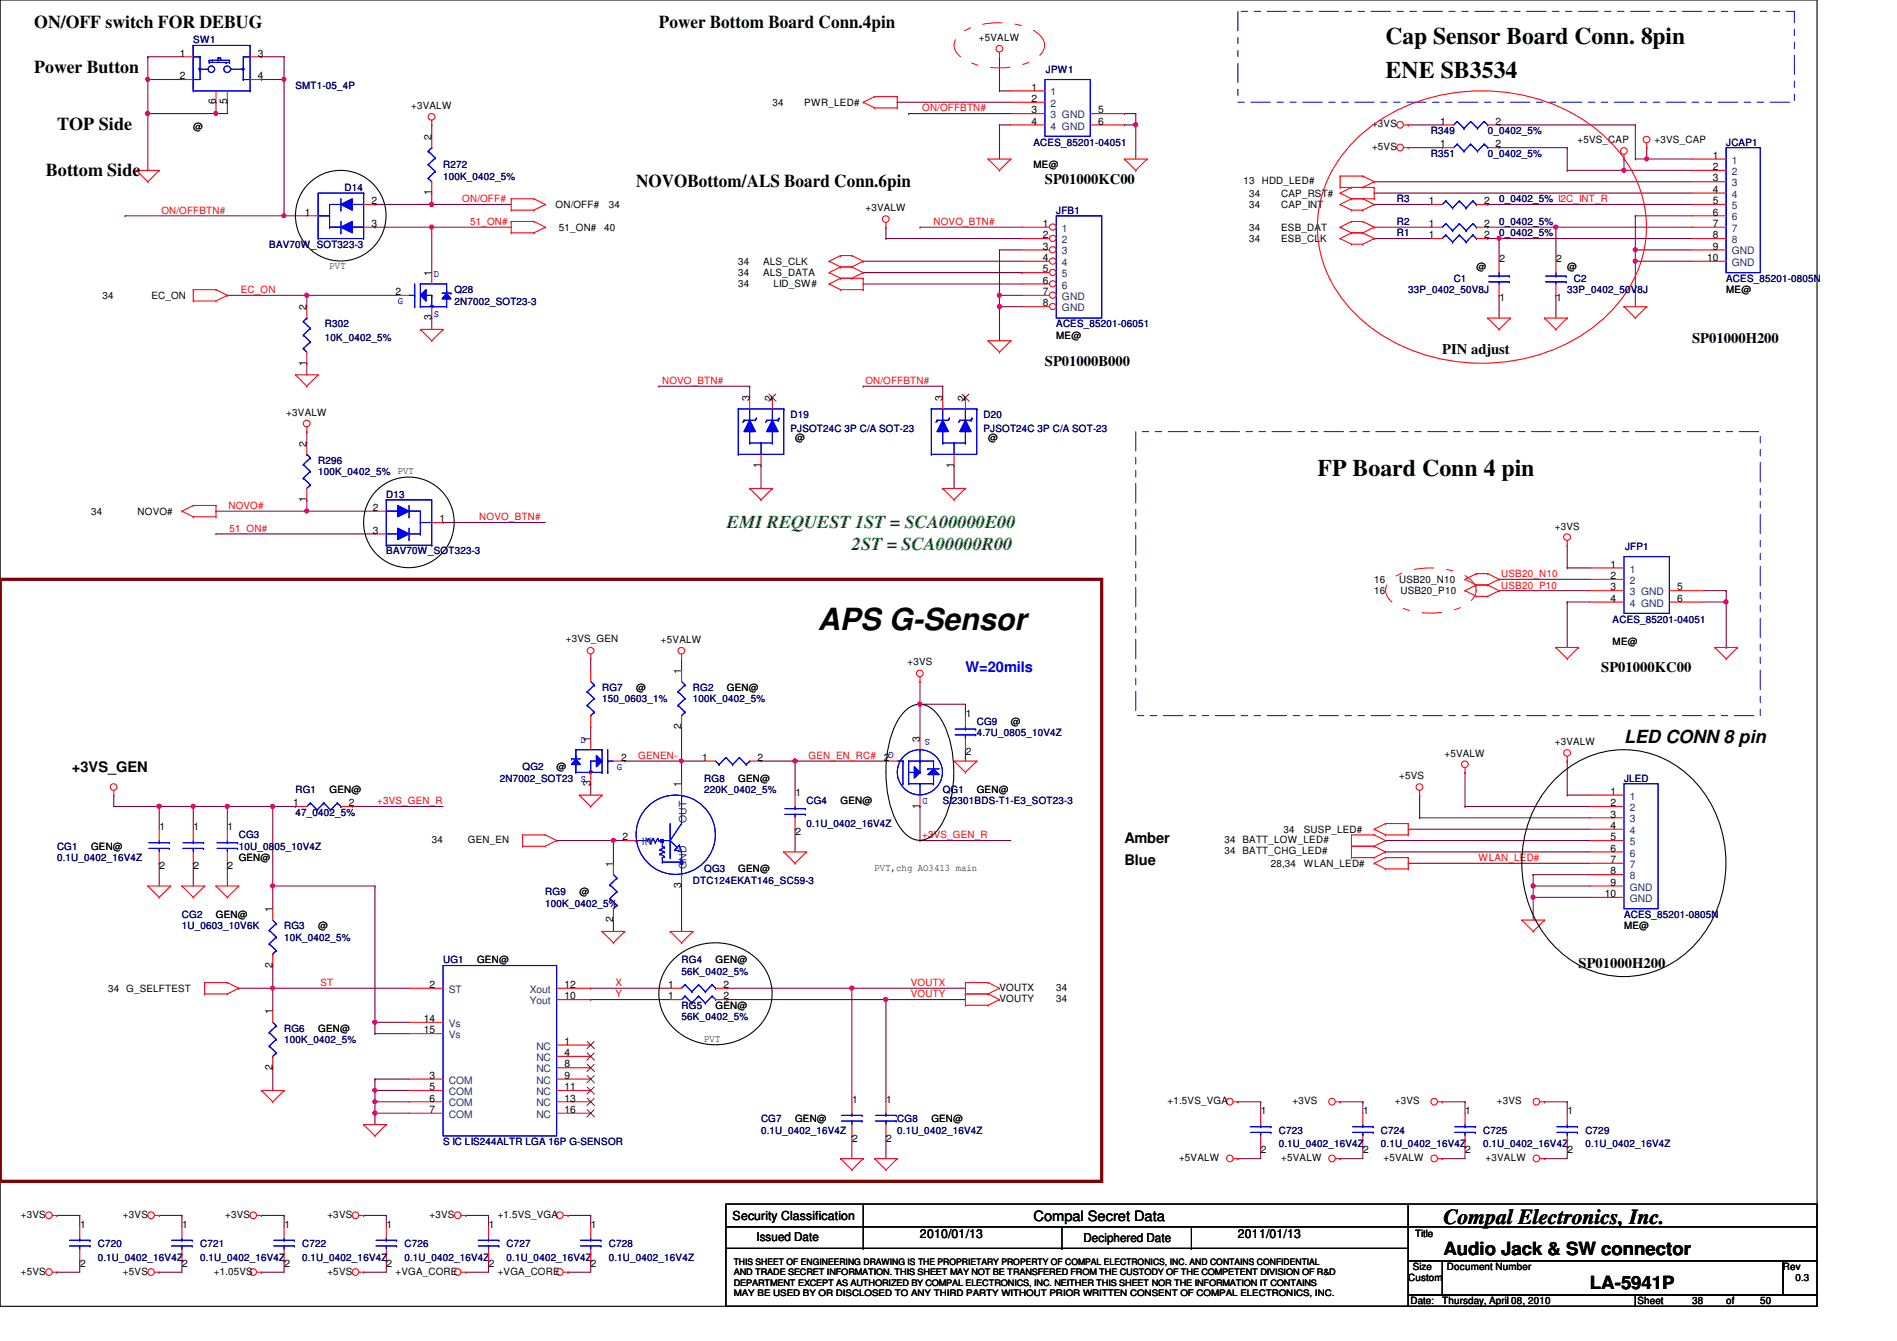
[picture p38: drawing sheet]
<svg xmlns="http://www.w3.org/2000/svg" width="297mm" height="210mm" viewBox="0 0 297 210" stroke-linecap="round" stroke-linejoin="round" font-family="sans-serif">
<defs><g id="words">
<text font-size="4.8" x="128.1" y="98.6">APS G-Sensor</text>
<g font-size="3.7">
<text x="217" y="6.9">Cap Sensor Board Conn. 8pin</text>
<text x="217" y="12.3">ENE SB3534</text>
<text x="206.3" y="74.5">FP Board Conn 4 pin</text>
</g>
<text font-size="3.3" x="226" y="191.5">Compal Electronics, Inc.</text>
<g font-size="2.8">
<text x="5.4" y="4.4">ON/OFF switch FOR DEBUG</text>
<text x="103.2" y="4.4">Power Bottom Board Conn.4pin</text>
<text x="5.4" y="11.5">Power Button</text>
<text x="8.9" y="20.4">TOP Side</text>
<text x="7.2" y="27.5">Bottom Side</text>
<text x="99.6" y="29.3">NOVOBottom/ALS Board Conn.6pin</text>
<text x="254.3" y="116.4">LED CONN 8 pin</text>
<text x="226" y="196.4">Audio Jack &amp; SW connector</text>
<text x="249" y="201.8">LA-5941P</text>
</g>
<g font-size="2.8" fill="#008000">
<text x="113.8" y="82.6">EMI REQUEST 1ST = SCA00000E00</text>
<text x="133.4" y="86.1">2ST = SCA00000R00</text>
</g>
<g font-size="2.3">
<text x="163.6" y="28.8">SP01000KC00</text>
<text x="265" y="53.7">SP01000H200</text>
<text x="163.6" y="57.2">SP01000B000</text>
<text x="225.8" y="55.5">PIN adjust</text>
<text x="250.7" y="105.2">SP01000KC00</text>
<text x="11.3" y="120.9">+3VS_GEN</text>
<text x="176.1" y="131.9">Amber</text>
<text x="176.1" y="135.5">Blue</text>
<text x="247.2" y="151.5">SP01000H200</text>
</g>
<text font-size="2.3" fill="#00f" x="151.2" y="105.2">W=20mils</text>
<text font-size="2.2" x="161.8" y="191.1">Compal Secret Data</text>
<g font-size="1.9">
<text x="114.7" y="191">Security Classification</text>
<text x="118.4" y="194.3">Issued Date</text>
<text x="144.1" y="193.8">2010/01/13</text>
<text x="169.7" y="194.4">Deciphered Date</text>
<text x="193.8" y="193.8">2011/01/13</text>
</g>
<g font-size="1.6">
<text x="28.1" y="8.8">1</text>
<text x="40.4" y="8.8">3</text>
<text x="153.3" y="6.4">+5VALW</text>
<text x="28.1" y="12.4">2</text>
<text x="33.8" y="16.3" transform="rotate(-90 33.8 16.3)">6</text>
<text x="35.6" y="16.3" transform="rotate(-90 35.6 16.3)">5</text>
<text x="40.4" y="12.4">4</text>
<text x="64.4" y="17.1">+3VALW</text>
<text x="120.9" y="16.6">34</text>
<text x="125.9" y="16.6">PWR_LED#</text>
<text x="161.5" y="14.2">1</text>
<text x="161.5" y="16">2</text>
<text x="161.5" y="17.7">3</text>
<text x="172" y="17.7">5</text>
<text x="30.3" y="20.3">@</text>
<text x="67.6" y="21.9" transform="rotate(-90 67.6 21.9)">2</text>
<text x="161.5" y="19.5">4</text>
<text x="172" y="19.5">6</text>
<text x="214.8" y="19.9">+3VS</text>
<text x="214.8" y="23.5">+5VS</text>
<text x="225.5" y="19.5">1</text>
<text x="225.5" y="23.1">1</text>
<text x="234.2" y="19.5">2</text>
<text x="234.2" y="23.1">2</text>
<text x="247" y="22.4">+5VS_CAP</text>
<text x="259.1" y="22.4">+3VS_CAP</text>
<text x="161.8" y="26.3">ME@</text>
<text x="194.7" y="28.8">13 HDD_LED#</text>
<text x="268.2" y="24.8">1</text>
<text x="268.2" y="26.6">2</text>
<text x="268.2" y="28.4">3</text>
<text x="47.7" y="33.7">1</text>
<text x="58.2" y="32">2</text>
<text x="58.2" y="35.5">3</text>
<text x="67.6" y="30.6" transform="rotate(-90 67.6 30.6)">1</text>
<text x="87" y="32.6">ON/OFF#</text>
<text x="95.3" y="32.6">34</text>
<text x="135.5" y="33.1">+3VALW</text>
<text x="163.3" y="35.5">1</text>
<text x="195.6" y="32.6">34</text>
<text x="195.6" y="30.8">34</text>
<text x="200.6" y="32.6">CAP_INT</text>
<text x="200.6" y="30.8">CAP_RST#</text>
<text x="223.7" y="32">1</text>
<text x="223.7" y="35.5">1</text>
<text x="232.4" y="32">2</text>
<text x="232.4" y="35.5">2</text>
<text x="268.2" y="30.2">4</text>
<text x="268.2" y="32">5</text>
<text x="268.2" y="33.7">6</text>
<text x="268.2" y="35.5">7</text>
<text x="87.5" y="36.1">51_ON#</text>
<text x="94.6" y="36.1">40</text>
<text x="115.6" y="41.4">34</text>
<text x="119.5" y="41.4">ALS_CLK</text>
<text x="163.3" y="37.3">2</text>
<text x="163.3" y="39.1">3</text>
<text x="163.3" y="40.9">4</text>
<text x="195.6" y="36.1">34</text>
<text x="195.6" y="37.9">34</text>
<text x="200.6" y="36.1">ESB_DAT</text>
<text x="200.6" y="37.9">ESB_CLK</text>
<text x="223.7" y="37.3">1</text>
<text x="232.4" y="37.3">2</text>
<text x="234.8" y="41.1">2</text>
<text x="243.7" y="41.1">2</text>
<text x="267.3" y="40.9">10</text>
<text x="268.2" y="39.1">9</text>
<text x="268.2" y="37.3">8</text>
<text x="16" y="46.8">34</text>
<text x="23.7" y="46.8">EC_ON</text>
<text x="51.6" y="42.1">PVT</text>
<text x="61.9" y="46.2">2</text>
<text x="67.6" y="43.2" transform="rotate(-90 67.6 43.2)">1</text>
<text x="115.6" y="43.2">34</text>
<text x="115.6" y="45">34</text>
<text x="119.5" y="43.2">ALS_DATA</text>
<text x="121.1" y="45">LID_SW#</text>
<text x="163.3" y="46.2">7</text>
<text x="163.3" y="48">8</text>
<text x="163.3" y="42.6">5</text>
<text x="163.3" y="44.4">6</text>
<text x="231.2" y="42.3">@</text>
<text x="234.8" y="47.1">1</text>
<text x="243.7" y="47.1">1</text>
<text x="245.4" y="42.3">@</text>
<text x="270.3" y="45.9">ME@</text>
<text x="48" y="48.6" transform="rotate(-90 48 48.6)">2</text>
<text x="67.6" y="50.1" transform="rotate(-90 67.6 50.1)">3</text>
<text x="165.4" y="53">ME@</text>
<text x="48" y="57.2" transform="rotate(-90 48 57.2)">1</text>
<text x="44.8" y="65.1">+3VALW</text>
<text x="117.3" y="62.8" transform="rotate(-90 117.3 62.8)">3</text>
<text x="120.9" y="62.8" transform="rotate(-90 120.9 62.8)">2</text>
<text x="147.6" y="62.8" transform="rotate(-90 147.6 62.8)">3</text>
<text x="151.1" y="62.8" transform="rotate(-90 151.1 62.8)">2</text>
<text x="48" y="69.9" transform="rotate(-90 48 69.9)">2</text>
<text x="124.5" y="69">@</text>
<text x="154.7" y="69">@</text>
<text x="62.3" y="74.1">PVT</text>
<text x="119.1" y="73.2" transform="rotate(-90 119.1 73.2)">1</text>
<text x="149.3" y="73.2" transform="rotate(-90 149.3 73.2)">1</text>
<text x="14.3" y="80.6">34</text>
<text x="21.5" y="80.6">NOVO#</text>
<text x="48" y="78.6" transform="rotate(-90 48 78.6)">1</text>
<text x="58.4" y="80">2</text>
<text x="58.4" y="83.5">3</text>
<text x="68.8" y="81.7">1</text>
<text x="243.5" y="82.9">+3VS</text>
<text x="252.2" y="88.9">1</text>
<text x="215.2" y="91.2">16</text>
<text x="215.2" y="93">16</text>
<text x="219.1" y="91.2">USB20_N10</text>
<text x="219.3" y="93">USB20_P10</text>
<text x="252.2" y="90.6">2</text>
<text x="252.2" y="92.4">3</text>
<text x="252.2" y="94.2">4</text>
<text x="262.6" y="92.4">5</text>
<text x="262.6" y="94.2">6</text>
<text x="88.6" y="100.5">+3VS_GEN</text>
<text x="103.5" y="100.7">+5VALW</text>
<text x="252.5" y="101">ME@</text>
<text x="106.7" y="105.5" transform="rotate(-90 106.7 105.5)">1</text>
<text x="142.1" y="104">+3VS</text>
<text x="99.6" y="108.1">@</text>
<text x="113.8" y="108.1">GEN@</text>
<text x="151.2" y="112.2">1</text>
<text x="158.3" y="113.5">@</text>
<text x="92.5" y="116.1" transform="rotate(-90 92.5 116.1)">1</text>
<text x="97.3" y="119.1">2</text>
<text x="106.7" y="114.1" transform="rotate(-90 106.7 114.1)">2</text>
<text x="109.9" y="119.1">1</text>
<text x="118.6" y="119.1">2</text>
<text x="138.4" y="119.1">2</text>
<text x="144" y="116.1" transform="rotate(-90 144 116.1)">3</text>
<text x="151.2" y="118.2">2</text>
<text x="226.2" y="118.4">+5VALW</text>
<text x="243.5" y="116.7">+3VALW</text>
<text x="51.6" y="124.1">GEN@</text>
<text x="87.2" y="120.6">@</text>
<text x="92.5" y="123" transform="rotate(-90 92.5 123)">3</text>
<text x="106.7" y="123.2" transform="rotate(-90 106.7 123.2)">1</text>
<text x="115.6" y="122.3">GEN@</text>
<text x="124.5" y="124.6">1</text>
<text x="131.6" y="125.9">GEN@</text>
<text x="152.9" y="124.1">GEN@</text>
<text x="219.1" y="122">+5VS</text>
<text x="252.2" y="124.4">1</text>
<text x="25" y="130">1</text>
<text x="30.3" y="130">1</text>
<text x="35.6" y="130">1</text>
<text x="45.9" y="126.2">1</text>
<text x="54.6" y="126.2">2</text>
<text x="67.6" y="132">34</text>
<text x="73.3" y="132">GEN_EN</text>
<text x="97.5" y="131.5">2</text>
<text x="124.5" y="130.7">2</text>
<text x="144" y="126.6" transform="rotate(-90 144 126.6)">1</text>
<text x="191.7" y="132">34 BATT_LOW_LED#</text>
<text x="201" y="130.3">34</text>
<text x="204.2" y="130.3">SUSP_LED#</text>
<text x="252.2" y="126.2">2</text>
<text x="252.2" y="128">3</text>
<text x="252.2" y="129.8">4</text>
<text x="252.2" y="131.5">5</text>
<text x="14.3" y="133">GEN@</text>
<text x="25" y="136">2</text>
<text x="30.3" y="136">2</text>
<text x="35.6" y="136">2</text>
<text x="37.4" y="134.8">GEN@</text>
<text x="96" y="135.7" transform="rotate(-90 96 135.7)">1</text>
<text x="115.6" y="136.6">GEN@</text>
<text x="136.9" y="136.4">PVT,chg AO3413 main</text>
<text x="191.7" y="133.7">34 BATT_CHG_LED#</text>
<text x="199" y="135.7">28,34</text>
<text x="204.2" y="135.7">WLAN_LED#</text>
<text x="252.2" y="133.3">6</text>
<text x="252.2" y="135.1">7</text>
<text x="252.2" y="136.9">8</text>
<text x="33.8" y="143.7">GEN@</text>
<text x="42.7" y="142.8" transform="rotate(-90 42.7 142.8)">1</text>
<text x="90.7" y="140.1">@</text>
<text x="106.7" y="139" transform="rotate(-90 106.7 139)">3</text>
<text x="251.3" y="140.4">10</text>
<text x="252.2" y="138.6">9</text>
<text x="49.8" y="145.5">@</text>
<text x="96" y="144.4" transform="rotate(-90 96 144.4)">2</text>
<text x="254.3" y="145.5">ME@</text>
<text x="16.9" y="155.2">34 G_SELFTEST</text>
<text x="42.7" y="151.5" transform="rotate(-90 42.7 151.5)">2</text>
<text x="67.3" y="154.6">2</text>
<text x="74.7" y="150.8">GEN@</text>
<text x="88.4" y="154.6">12</text>
<text x="104.6" y="154.6">1</text>
<text x="112.1" y="150.8">GEN@</text>
<text x="113.3" y="154.6">2</text>
<text x="156.5" y="155.1">VOUTX</text>
<text x="165.4" y="155.1">34</text>
<text x="42.7" y="158.8" transform="rotate(-90 42.7 158.8)">1</text>
<text x="49.8" y="161.5">GEN@</text>
<text x="66.4" y="160">14</text>
<text x="66.4" y="161.8">15</text>
<text x="88.4" y="156.4">10</text>
<text x="104.6" y="156.4">1</text>
<text x="112.1" y="157.9">GEN@</text>
<text x="113.3" y="156.4">2</text>
<text x="156.5" y="156.8">VOUTY</text>
<text x="165.4" y="156.8">34</text>
<text x="42.7" y="167.5" transform="rotate(-90 42.7 167.5)">2</text>
<text x="88.4" y="163.5">1</text>
<text x="88.4" y="165.3">4</text>
<text x="88.4" y="167.1">8</text>
<text x="110.3" y="163">PVT</text>
<text x="67.3" y="168.9">3</text>
<text x="67.3" y="172.4">6</text>
<text x="67.3" y="170.6">5</text>
<text x="88.4" y="172.4">13</text>
<text x="88.4" y="168.9">9</text>
<text x="88.4" y="170.6">11</text>
<text x="133.4" y="172.6">1</text>
<text x="138.8" y="172.6">1</text>
<text x="182.8" y="172.8">+1.5VS_VGA</text>
<text x="202.4" y="172.8">+3VS</text>
<text x="218.4" y="172.8">+3VS</text>
<text x="234.4" y="172.8">+3VS</text>
<text x="67.3" y="174.2">7</text>
<text x="88.4" y="174.2">16</text>
<text x="124.5" y="175.7">GEN@</text>
<text x="133.4" y="178.7">2</text>
<text x="138.8" y="178.7">2</text>
<text x="145.8" y="175.7">GEN@</text>
<text x="197.4" y="174.4">1</text>
<text x="213.4" y="174.4">1</text>
<text x="229.4" y="174.4">1</text>
<text x="245.4" y="174.4">1</text>
<text x="184.6" y="181.7">+5VALW</text>
<text x="197.4" y="180.5">2</text>
<text x="200.6" y="181.7">+5VALW</text>
<text x="213.4" y="180.5">2</text>
<text x="216.6" y="181.7">+5VALW</text>
<text x="229.4" y="180.5">2</text>
<text x="232.6" y="181.7">+3VALW</text>
<text x="245.4" y="180.5">2</text>
<text x="3.3" y="190.6">+3VS</text>
<text x="19.3" y="190.6">+3VS</text>
<text x="35.3" y="190.6">+3VS</text>
<text x="51.3" y="190.6">+3VS</text>
<text x="67.3" y="190.6">+3VS</text>
<text x="77.9" y="190.6">+1.5VS_VGA</text>
<text x="12.5" y="192.2">1</text>
<text x="28.5" y="192.2">1</text>
<text x="44.5" y="192.2">1</text>
<text x="60.5" y="192.2">1</text>
<text x="76.5" y="192.2">1</text>
<text x="92.5" y="192.2">1</text>
<text x="221.6" y="193.6">Title</text>
<text x="3.3" y="199.5">+5VS</text>
<text x="12.5" y="198.2">2</text>
<text x="19.3" y="199.5">+5VS</text>
<text x="28.5" y="198.2">2</text>
<text x="33.5" y="199.5">+1.05VS</text>
<text x="44.5" y="198.2">2</text>
<text x="51.3" y="199.5">+5VS</text>
<text x="60.5" y="198.2">2</text>
<text x="61.9" y="199.5">+VGA_CORE</text>
<text x="76.5" y="198.2">2</text>
<text x="77.9" y="199.5">+VGA_CORE</text>
<text x="92.5" y="198.2">2</text>
<text x="220.5" y="200.6">Custom</text>
<text x="221.2" y="198.8">Size</text>
<text x="226.6" y="198.8">Document Number</text>
<text x="279.2" y="198.8">Rev</text>
<text x="281.1" y="200.6">0.3</text>
<text x="220.8" y="204.1">Date:</text>
<text x="225.8" y="204.1">Thursday, April 08, 2010</text>
<text x="256.4" y="204.1">Sheet</text>
<text x="265" y="204.1">38</text>
<text x="270.3" y="204.1">of</text>
<text x="275.6" y="204.1">50</text>
</g>
<g font-size="1.6" fill="#000080">
<text x="30.3" y="6.8">SW1</text>
<text x="163.8" y="11.4">JPW1</text>
<text x="46.3" y="13.9">SMT1-05_4P</text>
<text x="161.8" y="22.8">ACES_85201-04051</text>
<text x="224.1" y="21">R349</text>
<text x="233" y="21">0_0402_5%</text>
<text x="270.3" y="22.8">JCAP1</text>
<text x="53.9" y="29.9">D14</text>
<text x="69.4" y="26.3">R272</text>
<text x="69.4" y="28.1">100K_0402_5%</text>
<text x="224.1" y="24.6">R351</text>
<text x="233" y="24.6">0_0402_5%</text>
<text x="165.4" y="33.4">JFB1</text>
<text x="218.7" y="31.7">R3</text>
<text x="218.7" y="35.2">R2</text>
<text x="234.7" y="31.7">0_0402_5% I2C_INT_R</text>
<text x="234.7" y="35.2">0_0402_5%</text>
<text x="42.2" y="38.8">BAV70W_SOT323-3</text>
<text x="218.7" y="37">R1</text>
<text x="234.7" y="37">0_0402_5%</text>
<text x="71.2" y="45.9">Q28</text>
<text x="71.2" y="47.7">2N7002_SOT23-3</text>
<text x="220.5" y="45.9">33P_0402_50V8J</text>
<text x="227.6" y="44.1">C1</text>
<text x="245.4" y="45.9">33P_0402_50V8J</text>
<text x="246.5" y="44.1">C2</text>
<text x="270.3" y="44.1">ACES_85201-0805N</text>
<text x="50.9" y="51.2">R302</text>
<text x="50.9" y="53.3">10K_0402_5%</text>
<text x="165.4" y="51.2">ACES_85201-06051</text>
<text x="123.8" y="65.4">D19</text>
<text x="154" y="65.4">D20</text>
<text x="123.8" y="67.6">PJSOT24C 3P C/A SOT-23</text>
<text x="154" y="67.6">PJSOT24C 3P C/A SOT-23</text>
<text x="49.8" y="72.6">R296</text>
<text x="49.8" y="74.3">100K_0402_5%</text>
<text x="60.5" y="77.9">D13</text>
<text x="60.5" y="86.8">BAV70W_SOT323-3</text>
<text x="254.5" y="86.1">JFP1</text>
<text x="252.5" y="97.5">ACES_85201-04051</text>
<text x="94.3" y="108.1">RG7</text>
<text x="94.3" y="109.9">150_0603_1%</text>
<text x="108.5" y="108.1">RG2</text>
<text x="108.5" y="109.9">100K_0402_5%</text>
<text x="152.9" y="113.5">CG9</text>
<text x="152.9" y="115.2">4.7U_0805_10V4Z</text>
<text x="46.3" y="124.1">RG1</text>
<text x="78.3" y="122.3">2N7002_SOT23</text>
<text x="81.8" y="120.6">QG2</text>
<text x="110.3" y="122.3">RG8</text>
<text x="110.3" y="124.1">220K_0402_5%</text>
<text x="126.3" y="125.9">CG4</text>
<text x="147.6" y="124.1">QG1</text>
<text x="147.6" y="125.9">SI2301BDS-T1-E3_SOT23-3</text>
<text x="254.3" y="122.3">JLED</text>
<text x="37.4" y="131.2">CG3</text>
<text x="46.3" y="127.7">47_0402_5%</text>
<text x="126.3" y="129.5">0.1U_0402_16V4Z</text>
<text x="8.9" y="133">CG1</text>
<text x="8.9" y="134.8">0.1U_0402_16V4Z</text>
<text x="37.4" y="133">10U_0805_10V4Z</text>
<text x="110.3" y="136.6">QG3</text>
<text x="28.5" y="143.7">CG2</text>
<text x="85.4" y="140.1">RG9</text>
<text x="85.4" y="141.9">100K_0402_5%</text>
<text x="108.5" y="138.3">DTC124EKAT146_SC59-3</text>
<text x="254.3" y="143.7">ACES_85201-0805N</text>
<text x="28.5" y="145.5">1U_0603_10V6K</text>
<text x="44.5" y="145.5">RG3</text>
<text x="44.5" y="147.2">10K_0402_5%</text>
<text x="69.4" y="150.8">UG1</text>
<text x="106.7" y="150.8">RG4</text>
<text x="106.7" y="152.6">56K_0402_5%</text>
<text x="44.5" y="161.5">RG6</text>
<text x="106.7" y="157.9">RG5</text>
<text x="106.7" y="159.7">56K_0402_5%</text>
<text x="44.5" y="163.2">100K_0402_5%</text>
<text x="69.4" y="179.2">S IC LIS244ALTR LGA 16P G-SENSOR</text>
<text x="119.2" y="175.7">CG7</text>
<text x="119.2" y="177.5">0.1U_0402_16V4Z</text>
<text x="140.5" y="175.7">CG8</text>
<text x="140.5" y="177.5">0.1U_0402_16V4Z</text>
<text x="200.2" y="177.5">C723</text>
<text x="200.2" y="179.6">0.1U_0402_16V4Z</text>
<text x="216.2" y="177.5">C724</text>
<text x="216.2" y="179.6">0.1U_0402_16V4Z</text>
<text x="232.2" y="177.5">C725</text>
<text x="232.2" y="179.6">0.1U_0402_16V4Z</text>
<text x="248.2" y="177.5">C729</text>
<text x="248.2" y="179.6">0.1U_0402_16V4Z</text>
<text x="15.3" y="195.2">C720</text>
<text x="15.3" y="197.4">0.1U_0402_16V4Z</text>
<text x="31.3" y="195.2">C721</text>
<text x="31.3" y="197.4">0.1U_0402_16V4Z</text>
<text x="47.3" y="195.2">C722</text>
<text x="47.3" y="197.4">0.1U_0402_16V4Z</text>
<text x="63.3" y="195.2">C726</text>
<text x="63.3" y="197.4">0.1U_0402_16V4Z</text>
<text x="79.3" y="195.2">C727</text>
<text x="79.3" y="197.4">0.1U_0402_16V4Z</text>
<text x="95.3" y="195.2">C728</text>
<text x="95.3" y="197.4">0.1U_0402_16V4Z</text>
</g>
<g font-size="1.6" fill="#f00">
<text x="144.4" y="17.4">ON/OFFBTN#</text>
<text x="25.3" y="33.4">ON/OFFBTN#</text>
<text x="72.4" y="31.7">ON/OFF#</text>
<text x="73.6" y="35.2">51_ON#</text>
<text x="146.2" y="35.2">NOVO_BTN#</text>
<text x="37.7" y="45.9">EC_ON</text>
<text x="103.7" y="60.1">NOVO_BTN#</text>
<text x="135.5" y="60.1">ON/OFFBTN#</text>
<text x="35.8" y="79.7">NOVO#</text>
<text x="35.9" y="83.2">51_ON#</text>
<text x="75.1" y="81.4">NOVO_BTN#</text>
<text x="235.1" y="92.1">USB20_P10</text>
<text x="235.1" y="90.3">USB20_N10</text>
<text x="99.9" y="118.8">GENEN-</text>
<text x="126.6" y="118.8">GEN_EN_RC#</text>
<text x="59.1" y="125.9">+3VS_GEN_R</text>
<text x="144.4" y="131.2">+3VS_GEN_R</text>
<text x="231.5" y="134.8">WLAN_LED#</text>
<text x="50.2" y="154.3">ST</text>
<text x="96.4" y="154.3">X</text>
<text x="142.6" y="154.3">VOUTX</text>
<text x="96.4" y="156.1">Y</text>
<text x="142.6" y="156.1">VOUTY</text>
</g>
<g font-size="1.6" fill="#004080">
<text x="164.5" y="14.9">1</text>
<text x="164.5" y="16.7">2</text>
<text x="164.5" y="18.5">3 GND</text>
<text x="164.5" y="20.3">4 GND</text>
<text x="271.2" y="25.6">1</text>
<text x="271.2" y="27.4">2</text>
<text x="271.2" y="29.2">3</text>
<text x="271.2" y="30.9">4</text>
<text x="271.2" y="32.7">5</text>
<text x="271.2" y="34.5">6</text>
<text x="166.3" y="36.3">1</text>
<text x="166.3" y="38.1">2</text>
<text x="166.3" y="39.8">3</text>
<text x="166.3" y="41.6">4</text>
<text x="271.2" y="39.8">GND</text>
<text x="271.2" y="41.6">GND</text>
<text x="271.2" y="36.3">7</text>
<text x="271.2" y="38.1">8</text>
<text x="166.3" y="46.9">GND</text>
<text x="166.3" y="43.4">5</text>
<text x="166.3" y="45.2">6</text>
<text x="166.3" y="48.7">GND</text>
<text x="255.2" y="89.6">1</text>
<text x="255.2" y="91.4">2</text>
<text x="255.2" y="93.2">3 GND</text>
<text x="255.2" y="95">4 GND</text>
<text x="255.2" y="125.2">1</text>
<text x="107.5" y="128.8" transform="rotate(-90 107.5 128.8)">OUT</text>
<text x="255.2" y="127">2</text>
<text x="255.2" y="128.7">3</text>
<text x="255.2" y="130.5">4</text>
<text x="100.5" y="132.3">IN</text>
<text x="107.5" y="136" transform="rotate(-90 107.5 136)">GND</text>
<text x="255.2" y="132.3">5</text>
<text x="255.2" y="134.1">6</text>
<text x="255.2" y="135.8">7</text>
<text x="255.2" y="137.6">8</text>
<text x="255.2" y="139.4">GND</text>
<text x="255.2" y="141.2">GND</text>
<text x="70.3" y="155.4">ST</text>
<text x="83" y="155.4">Xout</text>
<text x="70.3" y="160.7">Vs</text>
<text x="83" y="157.2">Yout</text>
<text x="70.3" y="162.5">Vs</text>
<text x="84" y="164.3">NC</text>
<text x="84" y="166.1">NC</text>
<text x="84" y="167.9">NC</text>
<text x="70.3" y="169.6">COM</text>
<text x="70.3" y="173.2">COM</text>
<text x="70.3" y="171.4">COM</text>
<text x="84" y="173.2">NC</text>
<text x="84" y="169.6">NC</text>
<text x="84" y="171.4">NC</text>
<text x="70.3" y="175">COM</text>
<text x="84" y="175">NC</text>
</g>
<g font-size="1.6" fill="#00f">
<text x="62.3" y="47.6">G</text>
<text x="67.9" y="43.3">D</text>
<text x="67.9" y="49.6">S</text>
<text x="90.9" y="116.2">D</text>
<text x="140" y="117.6" transform="rotate(180 140 117.6)">G</text>
<text x="145.7" y="115.7" transform="rotate(180 145.7 115.7)">S</text>
<text x="90.9" y="122.5">S</text>
<text x="96.6" y="120.5">G</text>
<text x="145.3" y="124.9" transform="rotate(180 145.3 124.9)">D</text>
</g>
<g font-size="1.4">
<text x="114.9" y="198">THIS SHEET OF ENGINEERING DRAWING IS THE PROPRIETARY PROPERTY OF COMPAL ELECTRONICS, INC. AND CONTAINS CONFIDENTIAL</text>
<text x="114.9" y="199.6">AND TRADE SECRET INFORMATION. THIS SHEET MAY NOT BE TRANSFERED FROM THE CUSTODY OF THE COMPETENT DIVISION OF R&amp;D</text>
<text x="114.9" y="201.3">DEPARTMENT EXCEPT AS AUTHORIZED BY COMPAL ELECTRONICS, INC. NEITHER THIS SHEET NOR THE INFORMATION IT CONTAINS</text>
<text x="114.9" y="202.9">MAY BE USED BY OR DISCLOSED TO ANY THIRD PARTY WITHOUT PRIOR WRITTEN CONSENT OF COMPAL ELECTRONICS, INC.</text>
</g>
</g></defs>
<path d="M0 0h284.5v204.5h-284.5z" fill="none" stroke="#000" stroke-width=".17"/>
<path d="M58.7 32h.1M58.7 32h21.3M67.6 32h.1" fill="none" stroke="#800040" stroke-width=".17"/>
<circle cx="67.6" cy="32" r=".32" fill="#f0f"/>
<circle cx="67.6" cy="32" r=".32" fill="none" stroke="#f0f" stroke-width=".17"/>
<path d="M40.9 8.9h.1M40.9 12.4h.1M40.9 8.9h3.6M40.9 12.4h3.6M67.6 19.6h.1M67.6 19.6v1.7M67.6 30.2h.1M67.6 35.6h.1M67.6 30.2v1.8M67.6 35.6v7.1M67.6 35.6h12.4" fill="none" stroke="#800040" stroke-width=".17"/>
<circle cx="67.6" cy="35.5" r=".32" fill="#f0f"/>
<circle cx="67.6" cy="35.5" r=".32" fill="none" stroke="#f0f" stroke-width=".17"/>
<path d="M58.7 35.6h.1M58.7 35.6h8.9M48 56.9h.1M48 56.9v1.8M67.6 49.8h.1M67.6 49.8v1.8M103.2 60.5h.1M103.2 60.5h14.2M117.4 60.5h.1M117.4 60.5v1.7M48 80h.1M48 80h10.7" fill="none" stroke="#800040" stroke-width=".17"/>
<circle cx="48" cy="80" r=".32" fill="#f0f"/>
<circle cx="48" cy="80" r=".32" fill="none" stroke="#f0f" stroke-width=".17"/>
<g fill="none" stroke="#800040" stroke-width=".17">
<path d="M23.2 8.9h.1M23.2 17.8h.1M23.2 8.9v3.5M23.2 17.8h10.6M48 78.2h.1M48 67.6h.1M48 67.6v1.7M48 78.2v1.8h-14.2M33.8 83.6h.1M33.8 80h.1M33.8 83.6h24.9M69.4 81.8h.1"/>
<path d="M69.4 81.8h16"/>
</g>
<circle cx="23.1" cy="17.8" r=".32" fill="#f0f"/>
<circle cx="23.1" cy="17.8" r=".32" fill="none" stroke="#f0f" stroke-width=".17"/>
<path d="M33.8 17.8h.1M33.8 17.8h1.8M44.5 8.9h.1M44.5 8.9v3.5M19.6 33.8h.1M19.6 33.8h28.4M44.5 33.8h.1M149.4 72.9h.1M149.4 72.9v3.6" fill="none" stroke="#800040" stroke-width=".17"/>
<circle cx="33.8" cy="17.8" r=".32" fill="#f0f"/>
<circle cx="33.8" cy="17.8" r=".32" fill="none" stroke="#f0f" stroke-width=".17"/>
<path d="M23.2 12.4h.1M23.2 8.9h.1M23.2 12.4v5.4M23.2 8.9h5.3M23.2 12.4h5.3M33.8 16h.1M33.8 16v1.8" fill="none" stroke="#800040" stroke-width=".17"/>
<circle cx="23.1" cy="12.4" r=".32" fill="#f0f"/>
<circle cx="23.1" cy="12.4" r=".32" fill="none" stroke="#f0f" stroke-width=".17"/>
<g fill="none" stroke="#800040" stroke-width=".17">
<path d="M35.6 16h.1M35.6 16v1.8M44.5 12.4h.1M44.5 12.4v21.4M215.2 32h.1M215.2 35.6h.1M215.2 37.3h.1M215.2 32h8.9M215.2 35.6h8.9M215.2 37.3h8.9M233 35.6h.1M233 37.3h.1"/>
<path d="M233 35.6h10.6M233 37.3h1.7M234.7 37.3h.1M234.7 37.3v3.6M243.6 35.6h.1M243.6 35.6v5.3M234.7 46.2h.1M234.7 46.2v3.6M243.6 46.2h.1M243.6 46.2v3.6M256.1 40.9h.1M256.1 40.9v7.1"/>
<path d="M147.6 60.5h.1M147.6 60.5v1.7"/>
</g>
<circle cx="44.5" cy="33.8" r=".32" fill="#f0f"/>
<circle cx="44.5" cy="33.8" r=".32" fill="none" stroke="#f0f" stroke-width=".17"/>
<circle cx="44.5" cy="12.4" r=".32" fill="#f0f"/>
<circle cx="44.5" cy="12.4" r=".32" fill="none" stroke="#f0f" stroke-width=".17"/>
<path d="M23.2 17.8h.1M23.2 17.8v8.9" fill="none" stroke="#800040" stroke-width=".17"/>
<circle cx="23.1" cy="17.8" r=".32" fill="#f0f"/>
<circle cx="23.1" cy="17.8" r=".32" fill="none" stroke="#f0f" stroke-width=".17"/>
<path d="M177.8 19.6h.1M177.8 19.6v5.3" fill="none" stroke="#800040" stroke-width=".17"/>
<circle cx="177.8" cy="19.5" r=".32" fill="#f0f"/>
<circle cx="177.8" cy="19.5" r=".32" fill="none" stroke="#f0f" stroke-width=".17"/>
<g fill="none" stroke="#800040" stroke-width=".17">
<path d="M142.3 17.8h.1M142.3 17.8h16M256.1 33.8h.1M256.1 33.8h8.9M48 46.2h.1M48 46.2h14.3M234.7 92.5h.1M234.7 90.7h.1M234.7 92.5h14.3M234.7 90.7h14.3M245.4 88.9h.1M245.4 85.3h.1"/>
<path d="M245.4 88.9h3.6M245.4 85.3v3.6"/>
</g>
<circle cx="48" cy="46.2" r=".32" fill="#f0f"/>
<circle cx="48" cy="46.2" r=".32" fill="none" stroke="#f0f" stroke-width=".17"/>
<path d="M35.6 46.2h.1M35.6 46.2h12.4M48 46.2h.1M48 46.2v1.8M17.8 126.2h7.1M24.9 126.2h.1M30.3 126.2h.1M30.3 126.2h5.3" fill="none" stroke="#800040" stroke-width=".17"/>
<circle cx="30.2" cy="126.2" r=".32" fill="#f0f"/>
<circle cx="30.2" cy="126.2" r=".32" fill="none" stroke="#f0f" stroke-width=".17"/>
<g fill="none" stroke="#800040" stroke-width=".17">
<path d="M124.5 119.1h.1M124.5 119.1v5.4M124.5 119.1h14.2M144.1 106.7h.1M144.1 106.7v3.5M17.8 124.5h.1M17.8 124.5v1.7M96.1 131.6h.1M96.1 131.6h1.7M124.5 129.8h.1M124.5 129.8v3.5M144.1 131.6h.1"/>
<path d="M144.1 131.6h14.2"/>
</g>
<circle cx="124.5" cy="119.1" r=".32" fill="#f0f"/>
<circle cx="124.5" cy="119.1" r=".32" fill="none" stroke="#f0f" stroke-width=".17"/>
<path d="M106.7 119.1h.1M106.7 119.1h3.6M96.1 131.6h.1M96.1 131.6v3.5" fill="none" stroke="#800040" stroke-width=".17"/>
<circle cx="96" cy="131.5" r=".32" fill="#f0f"/>
<circle cx="96" cy="131.5" r=".32" fill="none" stroke="#f0f" stroke-width=".17"/>
<g fill="none" stroke="#800040" stroke-width=".17">
<path d="M92.5 113.8h.1M92.5 113.8v1.8M144.1 110.2h.1M144.1 110.2v5.4M144.1 110.2h7.1M92.5 122.7h.1M92.5 122.7v1.8M106.7 138.7h.1M106.7 138.7v7.1M144.1 126.2h.1M144.1 126.2v5.4M96.1 144h.1"/>
<path d="M96.1 144v1.8"/>
</g>
<circle cx="144" cy="110.2" r=".32" fill="#f0f"/>
<circle cx="144" cy="110.2" r=".32" fill="none" stroke="#f0f" stroke-width=".17"/>
<path d="M97.8 119.1h.1M97.8 119.1h8.9M106.7 113.8h.1M106.7 119.1h.1M106.7 113.8v8.9M151.2 117.3h.1M151.2 110.2h.1M151.2 110.2v1.8M151.2 117.3v1.8" fill="none" stroke="#800040" stroke-width=".17"/>
<circle cx="106.7" cy="119.1" r=".32" fill="#f0f"/>
<circle cx="106.7" cy="119.1" r=".32" fill="none" stroke="#f0f" stroke-width=".17"/>
<g fill="none" stroke="#800040" stroke-width=".17">
<path d="M92.5 103.1h.1M92.5 103.1v1.8M106.7 103.1h.1M106.7 103.1v1.8M119.2 119.1h.1M119.2 119.1h5.3M24.9 135.1h.1M24.9 126.2h.1M24.9 126.2v3.6M24.9 135.1v3.6M30.3 135.1h.1M30.3 135.1v3.6"/>
<path d="M87.2 131.6h.1M87.2 131.6h8.9"/>
</g>
<circle cx="24.9" cy="126.2" r=".32" fill="#f0f"/>
<circle cx="24.9" cy="126.2" r=".32" fill="none" stroke="#f0f" stroke-width=".17"/>
<path d="M30.3 126.2h.1M30.3 126.2v3.6M35.6 135.1h.1M35.6 126.2h.1M35.6 126.2v3.6M35.6 135.1v3.6" fill="none" stroke="#800040" stroke-width=".17"/>
<circle cx="35.6" cy="126.2" r=".32" fill="#f0f"/>
<circle cx="35.6" cy="126.2" r=".32" fill="none" stroke="#f0f" stroke-width=".17"/>
<path d="M24.9 126.2h.1M24.9 126.2h5.4" fill="none" stroke="#800040" stroke-width=".17"/>
<circle cx="24.9" cy="126.2" r=".32" fill="#f0f"/>
<circle cx="24.9" cy="126.2" r=".32" fill="none" stroke="#f0f" stroke-width=".17"/>
<path d="M35.6 126.2h.1M35.6 126.2h10.7M42.7 138.7h.1M42.7 126.2v12.5M46.3 126.2h.1" fill="none" stroke="#800040" stroke-width=".17"/>
<circle cx="42.7" cy="126.2" r=".32" fill="#f0f"/>
<circle cx="42.7" cy="126.2" r=".32" fill="none" stroke="#f0f" stroke-width=".17"/>
<path d="M42.7 138.7h.1M42.7 138.7h16M58.7 138.7h.1M58.7 138.7v21.3M37.4 154.7h.1M37.4 154.7h5.3M133.4 154.7h.1M133.4 154.7v17.8M133.4 177.8h.1M133.4 177.8v3.6M138.7 177.8h.1M138.7 177.8v3.6" fill="none" stroke="#800040" stroke-width=".17"/>
<circle cx="133.4" cy="154.7" r=".32" fill="#f0f"/>
<circle cx="133.4" cy="154.7" r=".32" fill="none" stroke="#f0f" stroke-width=".17"/>
<path d="M113.8 154.7h.1M113.8 154.7h19.6M138.7 156.5h.1M138.7 156.5v16M138.7 156.5h12.5" fill="none" stroke="#800040" stroke-width=".17"/>
<circle cx="138.7" cy="156.4" r=".32" fill="#f0f"/>
<circle cx="138.7" cy="156.4" r=".32" fill="none" stroke="#f0f" stroke-width=".17"/>
<path d="M42.7 138.7h.1M42.7 138.7v3.5M92.5 154.7h.1M92.5 156.5h.1M92.5 154.7h12.4M92.5 156.5h12.4M113.8 156.5h.1M113.8 156.5h24.9M133.4 154.7h.1M133.4 154.7h17.8M42.7 167.1h.1M42.7 167.1v3.6" fill="none" stroke="#800040" stroke-width=".17"/>
<circle cx="42.7" cy="138.7" r=".32" fill="#f0f"/>
<circle cx="42.7" cy="138.7" r=".32" fill="none" stroke="#f0f" stroke-width=".17"/>
<path d="M42.7 151.1h.1M42.7 154.7h.1M42.7 151.1v7.1M42.7 154.7h21.3" fill="none" stroke="#800040" stroke-width=".17"/>
<circle cx="42.7" cy="154.7" r=".32" fill="#f0f"/>
<circle cx="42.7" cy="154.7" r=".32" fill="none" stroke="#f0f" stroke-width=".17"/>
<path d="M55.2 126.2h.1M55.2 126.2h14.2M58.7 170.7h.1M58.7 170.7v1.8" fill="none" stroke="#800040" stroke-width=".17"/>
<circle cx="58.7" cy="170.7" r=".32" fill="#f0f"/>
<circle cx="58.7" cy="170.7" r=".32" fill="none" stroke="#f0f" stroke-width=".17"/>
<path d="M58.7 172.5h.1M58.7 168.9h.1M58.7 170.7h.1M58.7 174.2h.1M58.7 172.5h5.3M58.7 168.9v1.8M58.7 174.2v1.8M58.7 170.7h5.3M58.7 168.9h5.3" fill="none" stroke="#800040" stroke-width=".17"/>
<circle cx="58.7" cy="174.2" r=".32" fill="#f0f"/>
<circle cx="58.7" cy="174.2" r=".32" fill="none" stroke="#f0f" stroke-width=".17"/>
<path d="M58.7 160h.1M58.7 160v1.8" fill="none" stroke="#800040" stroke-width=".17"/>
<circle cx="58.7" cy="160" r=".32" fill="#f0f"/>
<circle cx="58.7" cy="160" r=".32" fill="none" stroke="#f0f" stroke-width=".17"/>
<path d="M58.7 161.8h.1M58.7 160h.1M58.7 172.5h.1M58.7 161.8h5.3M58.7 160h5.3M58.7 172.5v1.7" fill="none" stroke="#800040" stroke-width=".17"/>
<circle cx="58.7" cy="172.4" r=".32" fill="#f0f"/>
<circle cx="58.7" cy="172.4" r=".32" fill="none" stroke="#f0f" stroke-width=".17"/>
<g fill="none" stroke="#800040" stroke-width=".17">
<path d="M156.5 8.9h.1M156.5 14.2h.1M156.5 19.6h.1M156.5 8.9v5.3M156.5 19.6v5.3M156.5 14.2h1.8M156.5 19.6h1.8M176.1 17.8h.1M176.1 19.6h.1M176.1 17.8h1.7M177.8 17.8h.1M177.8 17.8v1.8h-1.7"/>
<path d="M156.5 48h.1M156.5 48v5.3M156.5 48h3.6M58.7 174.2h.1M58.7 174.2h5.3"/>
</g>
<circle cx="156.5" cy="48" r=".32" fill="#f0f"/>
<circle cx="156.5" cy="48" r=".32" fill="none" stroke="#f0f" stroke-width=".17"/>
<g fill="none" stroke="#800040" stroke-width=".17">
<path d="M220.5 19.6h.1M220.5 19.6h5.3M234.7 19.6h.1M234.7 19.6h21.4M256.1 19.6h.1M256.1 19.6v5.3M138.7 37.3h.1M138.7 35.6h.1M138.7 37.3h21.4M138.7 35.6v1.7M144.1 35.6h.1M144.1 35.6h16"/>
<path d="M156.5 39.1h.1M156.5 39.1v8.9M156.5 39.1h3.6M135.2 40.9h.1M135.2 42.7h24.9M135.2 40.9h24.9M156.5 46.2h.1M156.5 48h.1M156.5 46.2h3.6M160.1 42.7h.1M119.2 72.9h.1M119.2 72.9v3.6"/>
<path d="M135.2 60.5h.1M135.2 60.5h12.4M245.4 94.2h.1M245.4 94.2h3.6M245.4 94.2v7.1M217 131.6h.1M217 133.3h.1M217 131.6h32M217 133.3h32M220.5 129.8h.1M220.5 135.1h.1M220.5 129.8h28.5"/>
<path d="M220.5 135.1h28.5M240.1 136.9h.1M240.1 136.9h8.9"/>
</g>
<circle cx="156.5" cy="46.2" r=".32" fill="#f0f"/>
<circle cx="156.5" cy="46.2" r=".32" fill="none" stroke="#f0f" stroke-width=".17"/>
<path d="M215.2 30.2h.1M215.2 30.2h49.8M233 32h.1M233 32h32M234.7 37.3h.1M234.7 37.3h30.3M229.4 120.9h.1M229.4 120.9v5.3" fill="none" stroke="#800040" stroke-width=".17"/>
<circle cx="234.7" cy="37.3" r=".32" fill="#f0f"/>
<circle cx="234.7" cy="37.3" r=".32" fill="none" stroke="#f0f" stroke-width=".17"/>
<path d="M257.8 24.9h.1M257.8 24.9h7.2" fill="none" stroke="#800040" stroke-width=".17"/>
<circle cx="257.8" cy="24.9" r=".32" fill="#f0f"/>
<circle cx="257.8" cy="24.9" r=".32" fill="none" stroke="#f0f" stroke-width=".17"/>
<path d="M243.6 35.6h.1M243.6 35.6h21.4" fill="none" stroke="#800040" stroke-width=".17"/>
<circle cx="243.6" cy="35.5" r=".32" fill="#f0f"/>
<circle cx="243.6" cy="35.5" r=".32" fill="none" stroke="#f0f" stroke-width=".17"/>
<path d="M256.1 39.1h.1M256.1 39.1v1.8M256.1 40.9h.1M256.1 40.9h8.9" fill="none" stroke="#800040" stroke-width=".17"/>
<circle cx="256" cy="40.9" r=".32" fill="#f0f"/>
<circle cx="256" cy="40.9" r=".32" fill="none" stroke="#f0f" stroke-width=".17"/>
<circle cx="256" cy="39.1" r=".32" fill="#f0f"/>
<circle cx="256" cy="39.1" r=".32" fill="none" stroke="#f0f" stroke-width=".17"/>
<path d="M215.2 28.4h.1M215.2 28.4h49.8M256.1 33.8h.1M256.1 39.1h.1M256.1 33.8v5.3M256.1 39.1h8.9M135.2 44.4h.1M135.2 44.4h24.9M240.1 140.5h.1M240.1 140.5v3.5" fill="none" stroke="#800040" stroke-width=".17"/>
<circle cx="240" cy="140.4" r=".32" fill="#f0f"/>
<circle cx="240" cy="140.4" r=".32" fill="none" stroke="#f0f" stroke-width=".17"/>
<path d="M266.7 92.5h3.6M266.7 94.2h3.6M270.3 92.5h.1M270.3 94.2h.1M270.3 92.5v1.7" fill="none" stroke="#800040" stroke-width=".17"/>
<circle cx="270.3" cy="94.2" r=".32" fill="#f0f"/>
<circle cx="270.3" cy="94.2" r=".32" fill="none" stroke="#f0f" stroke-width=".17"/>
<path d="M254.3 26.7h.1M254.3 24.9h.1M254.3 26.7h10.7M254.3 24.9v1.8M270.3 94.2v7.1M270.3 101.3h.1" fill="none" stroke="#800040" stroke-width=".17"/>
<circle cx="254.3" cy="26.6" r=".32" fill="#f0f"/>
<circle cx="254.3" cy="26.6" r=".32" fill="none" stroke="#f0f" stroke-width=".17"/>
<g fill="none" stroke="#800040" stroke-width=".17">
<path d="M220.5 23.1h5.3M225.8 23.1h.1M245.4 119.1h.1M245.4 119.1v5.4M222.3 128h.1M222.3 124.5h.1M222.3 128h26.7M222.3 124.5v3.5M229.4 126.2h.1M229.4 126.2h19.6M240.1 138.7h.1M240.1 136.9h.1"/>
<path d="M240.1 138.7h8.9M240.1 136.9v3.6M245.4 124.5h.1M245.4 124.5h3.6M240.1 140.5h.1M240.1 140.5h8.9"/>
</g>
<circle cx="240" cy="138.7" r=".32" fill="#f0f"/>
<circle cx="240" cy="138.7" r=".32" fill="none" stroke="#f0f" stroke-width=".17"/>
<g fill="none" stroke="#800040" stroke-width=".17">
<path d="M140.5 16h.1M140.5 16h17.8M234.7 23.1h.1M234.7 23.1h10.7M245.4 23.1h.1M245.4 26.7h.1M245.4 23.1v3.6M245.4 26.7h8.9M256.1 24.9h.1M257.8 23.1h.1M257.8 23.1v1.8h-1.7M193.8 172.5h.1"/>
<path d="M193.8 172.5h3.6M197.4 172.5h.1M197.4 179.6h.1M197.4 172.5v1.7M197.4 179.6v1.8h-3.6M209.8 172.5h.1M209.8 172.5h3.6M213.4 172.5h.1M213.4 179.6h.1M213.4 179.6v1.8h-3.6M213.4 172.5v1.7M225.8 172.5h.1"/>
<path d="M225.8 172.5h3.6M229.4 172.5h.1M229.4 179.6h.1M229.4 179.6v1.8h-3.6M229.4 172.5v1.7M241.8 172.5h.1M241.8 172.5h3.6M245.4 172.5h.1M245.4 179.6h.1M245.4 172.5v1.7M245.4 179.6v1.8h-3.6M8.9 190.2h.1"/>
<path d="M8.9 199.1h.1M8.9 190.2h3.6M12.5 190.2h.1M12.5 197.4h.1M12.5 190.2v1.8M12.5 197.4v1.7h-3.6M24.9 190.2h.1M24.9 199.1h.1M24.9 190.2h3.6M28.5 190.2h.1M28.5 197.4h.1M28.5 197.4v1.7h-3.6"/>
<path d="M28.5 190.2v1.8M40.9 190.2h.1M40.9 199.1h.1M40.9 190.2h3.6M44.5 190.2h.1M44.5 197.4h.1M44.5 197.4v1.7h-3.6M44.5 190.2v1.8M56.9 190.2h.1M56.9 199.1h.1M56.9 190.2h3.6M60.5 190.2h.1"/>
<path d="M60.5 197.4h.1M60.5 197.4v1.7h-3.6M60.5 190.2v1.8M72.9 190.2h.1M72.9 199.1h.1M72.9 190.2h3.6M76.5 190.2h.1M76.5 197.4h.1M76.5 197.4v1.7h-3.6M76.5 190.2v1.8M88.9 190.2h.1M88.9 199.1h.1"/>
<path d="M88.9 190.2h3.6M92.5 190.2h.1M92.5 197.4h.1M92.5 197.4v1.7h-3.6M92.5 190.2v1.8M193.8 181.4h.1M209.8 181.4h.1M225.8 181.4h.1M241.8 181.4h.1"/>
</g>
<g fill="none" stroke="#f00" stroke-width=".17">
<path d="M67.6 19.6h.1M67.6 18.8v.8M135.2 16h.1M135.2 16l1.7 .9M136.9 15.1h.1M136.9 16.9h.1M136.9 15.1h3.6M136.9 15.1l-1.7 .9M136.9 16.9h3.6M140.5 16.9h.1M140.5 15.1h.1M140.5 15.1v1.8"/>
<path d="M156.5 8.9h.1M156.5 8.2v.7M219.8 19.6h.7M220.5 19.6h.1M225.8 19.6h1.8M233 19.6h1.7M21.4 26.7h.1M21.4 26.7h3.5M21.4 26.7l1.8 1.7M23.2 28.4h.1M24.9 26.7h.1M24.9 26.7l-1.7 1.7"/>
<path d="M80 32.9h.1M80 31.1h.1M80 36.4h.1M80 34.7h.1M80 31.1h3.6M80 32.9h3.6M80 31.1v1.8M80 34.7v1.7M80 34.7h3.6M80 36.4h3.6M83.6 31.1h.1M83.6 32.9h.1"/>
<path d="M83.6 34.7h.1M83.6 36.4h.1M83.6 31.1l1.8 .9M83.6 34.7l1.8 .9M85.4 32h.1M85.4 35.6h.1M85.4 32l-1.8 .9M85.4 35.6l-1.8 .8M138.7 35.6h.1M138.7 34.8v.8M154.7 24.9h.1M154.7 24.9h3.6"/>
<path d="M154.7 24.9l1.8 1.8M156.5 26.7h.1M158.3 24.9h.1M158.3 24.9l-1.8 1.8M176.1 24.9h.1M176.1 24.9h3.5M176.1 24.9l1.7 1.8M177.8 26.7h.1M179.6 24.9h.1M179.6 24.9l-1.8 1.8M209.8 32h.1M209.8 35.6h.1"/>
<path d="M209.8 37.3h.1M209.8 30.2h.1M209.8 27.6h.1M209.8 29.3h.1M209.8 32l1.8 .9M209.8 35.6l1.8 .8M209.8 37.3l1.8 .9M209.8 29.3h5.4M209.8 30.2l1.8 .9M209.8 27.6h3.6M209.8 27.6v1.7M211.6 31.1h.1"/>
<path d="M211.6 32.9h.1M211.6 34.7h.1M211.6 36.4h.1M211.6 38.2h.1M211.6 29.3h.1M211.6 31.1h3.6M211.6 32.9h1.8M211.6 34.7h1.8M211.6 36.4h1.8M211.6 31.1l-1.8 .9M211.6 34.7l-1.8 .9M211.6 36.4l-1.8 .9"/>
<path d="M211.6 38.2h1.8M211.6 29.3l-1.8 .9M212.5 21.7a29.1 29.1 0 0 1 25.7-6.9 25.1 25.1 0 0 1 17.6 12.4 18.3 18.3 0 0 1-3 20.9 28 28 0 0 1-22.9 8.7 26.8 26.8 0 0 1-19.8-10.1 18.4 18.4 0 0 1 1.2-23.8zM213.4 31.1h.1M213.4 32.9h.1M213.4 34.7h.1M213.4 36.4h.1M213.4 38.2h.1M213.4 29.3h.1M213.4 27.6h.1M213.4 31.1l1.8 .9M213.4 34.7l1.8 .9"/>
<path d="M213.4 36.4l1.8 .9M213.4 27.6l1.8 .8M215.2 32h.1M215.2 35.6h.1M215.2 37.3h.1M215.2 31.1h.1M215.2 29.3h.1M215.2 28.4h.1M215.2 32l-1.8 .9M215.2 35.6l-1.8 .8M215.2 37.3l-1.8 .9M215.2 29.3v1.8"/>
<path d="M215.2 28.4l-1.8 .9M219.8 23.1h.7M220.5 23.1h.1M254.3 24.9h.1M254.3 24.2v.7M257.8 23.1h.1M257.8 22.4v.7M30.3 45.3h.1M30.3 47.1h.1M30.3 45.3h3.5M30.3 45.3v1.8M30.3 47.1h3.5"/>
<path d="M33.8 45.3h.1M33.8 47.1h.1M33.8 45.3l1.8 .9M35.6 46.2h.1M35.6 46.2l-1.8 .9M46.3 58.7h.1M46.3 58.7h3.5M46.3 58.7l1.7 1.8M49.8 58.7h.1M49.8 58.7l-1.8 1.8M65.8 51.6h.1M65.8 51.6h3.6"/>
<path d="M65.8 51.6l1.8 1.7M67.6 53.3h.1M69.4 51.6h.1M69.4 51.6l-1.8 1.7M129.8 40.9h.1M129.8 42.7h.1M129.8 44.4h.1M129.8 40.9l1.8 .9M129.8 42.7l1.8 .9M129.8 44.4l1.8 .9M131.6 40h.1M131.6 41.8h.1"/>
<path d="M131.6 43.6h.1M131.6 45.3h.1M131.6 45.3h3.6M131.6 40l-1.8 .9M131.6 40h1.8M131.6 41.8h1.8M131.6 41.8l-1.8 .9M131.6 43.6h3.6M131.6 43.6l-1.8 .8M133.4 40h.1M133.4 41.8h.1M133.4 43.6h.1"/>
<path d="M133.4 40l1.8 .9M133.4 41.8l1.8 .9M135.2 40.9h.1M135.2 42.7h.1M135.2 45.3h.1M135.2 43.6h.1M135.2 40.9l-1.8 .9M135.2 42.7l-1.8 .9M135.2 43.6v1.7M154.7 53.3h.1M154.7 53.3h3.6M154.7 53.3l1.8 1.8"/>
<path d="M156.5 55.1h.1M158.3 53.3h.1M158.3 53.3l-1.8 1.8M233 49.8h.1M233 49.8h3.5M233 49.8l1.7 1.8M234.7 51.6h.1M234.7 40.9v1.8M234.7 44.4v1.8M236.5 49.8h.1M236.5 49.8l-1.8 1.8M241.8 49.8h.1"/>
<path d="M241.8 49.8h3.6M241.8 49.8l1.8 1.8M243.6 51.6h.1M243.6 40.9v1.8M243.6 44.4v1.8M245.4 49.8h.1M245.4 49.8l-1.8 1.8M254.3 48h.1M254.3 48h3.5M254.3 48l1.8 1.8M256.1 49.8h.1M257.8 48h.1"/>
<path d="M257.8 48l-1.7 1.8M30.3 79.1h.1M30.3 79.1h3.5M30.3 79.1l-1.8 .9M33.8 79.1h.1M33.8 79.1v1.8M48 60.5h.1M48 67.6h.1M48 66.8v.8M117.4 76.5h.1M117.4 76.5h3.5M117.4 76.5l1.8 1.7"/>
<path d="M119.2 78.2h.1M120.9 76.5h.1M120.9 76.5l-1.7 1.7M147.6 76.5h.1M147.6 76.5h3.6M147.6 76.5l1.8 1.7M149.4 78.2h.1M151.2 76.5h.1M151.2 76.5l-1.8 1.7M28.5 80h.1M28.5 80l1.8 .9M30.3 80.9h.1"/>
<path d="M30.3 80.9h3.5M33.8 80.9h.1M229.4 92.5h.1M229.4 90.7h.1M229.4 92.5l1.8 .8M229.4 90.7l1.8 .9M231.2 91.6h.1M231.2 93.3h.1M231.2 89.8h.1M231.2 91.6l-1.8 .9M231.2 91.6h1.8M231.2 93.3h1.8"/>
<path d="M231.2 89.8l-1.8 .9M231.2 89.8h1.8M233 91.6h.1M233 93.3h.1M233 89.8h.1M233 91.6l1.7 .9M233 89.8l1.7 .9M234.7 92.5h.1M234.7 90.7h.1M234.7 92.5l-1.7 .8M234.7 90.7l-1.7 .9M245.4 85.3h.1"/>
<path d="M245.4 84.6v.7M249 88.9h5.3M249 90.7h5.3M249 92.5h5.3M249 94.2h5.3M261.4 92.5h5.3M261.4 94.2h5.3M92.5 103.1h.1M92.5 102.4v.7M106.7 103.1h.1M106.7 102.4v.7M144.1 106.7h.1"/>
<path d="M144.1 106v.7M149.4 119.1h.1M149.4 119.1h3.5M149.4 119.1l1.8 1.8M151.2 112v1.8M151.2 115.6v1.7M152.9 119.1h.1M152.9 119.1l-1.7 1.8M243.6 101.3h.1M243.6 101.3h3.6M243.6 101.3l1.8 1.8M245.4 103.1h.1"/>
<path d="M245.4 119.1h.1M245.4 118.4v.7M247.2 101.3h.1M247.2 101.3l-1.8 1.8M268.5 101.3h.1M268.5 101.3h3.6M268.5 101.3l1.8 1.8M270.3 103.1h.1M272.1 101.3h.1M272.1 101.3l-1.8 1.8M17.8 124.5h.1M17.8 123.7v.8"/>
<path d="M23.2 138.7h.1M23.2 138.7h3.5M23.2 138.7l1.7 1.8M24.9 129.8v1.8M24.9 133.3v1.8M26.7 138.7h.1M26.7 138.7l-1.8 1.8M28.5 138.7h.1M28.5 138.7h3.5M28.5 138.7l1.8 1.8M30.3 129.8v1.8M30.3 133.3v1.8"/>
<path d="M32 138.7h.1M32 138.7l-1.7 1.8M33.8 138.7h.1M33.8 138.7h3.6M33.8 138.7l1.8 1.8M35.6 129.8v1.8M35.6 133.3v1.8M37.4 138.7h.1M37.4 138.7l-1.8 1.8M46.3 126.2h1.7M53.4 126.2h1.8M81.8 130.7h.1"/>
<path d="M81.8 132.5h.1M81.8 130.7h3.6M81.8 130.7v1.8M81.8 132.5h3.6M85.4 130.7h.1M85.4 132.5h.1M85.4 130.7l1.8 .9M87.2 131.6h.1M87.2 131.6l-1.8 .9M90.7 124.5h.1M90.7 124.5h3.6M90.7 124.5l1.8 1.7"/>
<path d="M92.5 126.2h.1M94.3 124.5h.1M94.3 124.5l-1.8 1.7M96.1 135.1v1.8M97.8 131.6h1.8M106.7 122.7v1.8M106.7 136.9v1.8M122.7 133.3h.1M122.7 133.3h3.6M122.7 133.3l1.8 1.8M124.5 135.1h.1M124.5 124.5v1.7"/>
<path d="M124.5 128v1.8M126.3 133.3h.1M126.3 133.3l-1.8 1.8M151.2 120.9h.1M211.6 130.7h.1M211.6 132.5h.1M211.6 134.2h.1M211.6 130.7h3.6M211.6 132.5h3.6M211.6 134.2h3.6M211.6 130.7v3.5M215.2 129.8h.1"/>
<path d="M215.2 135.1h.1M215.2 132.5h.1M215.2 130.7h.1M215.2 134.2h.1M215.2 129.8l1.8 .9M215.2 135.1l1.8 .9M215.2 130.7l1.8 .9M215.2 132.5l1.8 .8M217 128.9h.1M217 130.7h.1M217 134.2h.1M217 136h.1"/>
<path d="M217 131.6h.1M217 133.3h.1M217 130.7h3.5M217 128.9h3.5M217 128.9l-1.8 .9M217 134.2h3.5M217 134.2l-1.8 .9M217 136h3.5M217 131.6l-1.8 .9M217 133.3l-1.8 .9M220.5 130.7h.1M220.5 128.9h.1"/>
<path d="M220.5 136h.1M220.5 134.2h.1M220.5 128.9v1.8M220.5 134.2v1.8M222.3 124.5h.1M222.3 123.7v.8M229.4 120.9h.1M229.4 120.2v.7M24.9 140.5h.1M30.3 140.5h.1M32 155.6h.1M32 153.8h.1"/>
<path d="M32 153.8h3.6M32 155.6h3.6M32 153.8v1.8M35.6 153.8h.1M35.6 155.6h.1M35.6 140.5h.1M35.6 153.8l1.8 .9M37.4 154.7h.1M37.4 154.7l-1.8 .9M42.7 142.2v1.8M42.7 149.4v1.7M64 154.7h5.4"/>
<path d="M87.2 154.7h5.3M87.2 156.5h5.3M94.3 145.8h.1M94.3 145.8h3.5M94.3 145.8l1.8 1.8M96.1 147.6h.1M96.1 142.2v1.8M97.8 145.8h.1M97.8 145.8l-1.7 1.8M104.9 145.8h.1M104.9 145.8h3.6M104.9 145.8l1.8 1.8"/>
<path d="M104.9 154.7h1.8M106.7 147.6h.1M108.5 145.8h.1M108.5 145.8l-1.8 1.8M112.1 154.7h1.7M151.2 155.6h.1M151.2 153.8h.1M151.2 157.4h.1M151.2 153.8h3.5M151.2 155.6h3.5M151.2 153.8v3.6M151.2 157.4h3.5"/>
<path d="M154.7 155.6h.1M154.7 153.8h.1M154.7 157.4h.1M154.7 153.8l1.8 .9M154.7 155.6l1.8 .9M156.5 154.7h.1M156.5 156.5h.1M156.5 154.7l-1.8 .9M156.5 156.5l-1.8 .9M238.3 144h.1M238.3 144h3.5M238.3 144l1.8 1.8"/>
<path d="M240.1 145.8h.1M241.8 144h.1M241.8 144l-1.7 1.8M40.9 170.7h.1M40.9 170.7h3.6M40.9 170.7l1.8 1.8M42.7 172.5h.1M44.5 170.7h.1M44.5 170.7l-1.8 1.8M56.9 176h.1M56.9 176h3.6M56.9 176l1.8 1.8"/>
<path d="M58.7 177.8h.1M60.5 176h.1M60.5 176l-1.8 1.8M64 170.7h5.4M64 172.5h5.4M64 168.9h5.4M64 160h5.4M64 174.2h5.4M64 161.8h5.4M87.2 170.7h5.3M87.2 172.5h5.3M87.2 168.9h5.3"/>
<path d="M87.2 174.2h5.3M87.2 163.6h5.3M87.2 165.4h5.3M87.2 167.1h5.3M138.7 172.5v1.7M138.7 176v1.8M193.1 172.5h.7M193.8 172.5h.1M209.1 172.5h.7M209.8 172.5h.1M213.4 174.2v1.8M213.4 177.8v1.8"/>
<path d="M225.1 172.5h.7M225.8 172.5h.1M229.4 174.2v1.8M229.4 177.8v1.8M241.1 172.5h.7M241.8 172.5h.1M245.4 174.2v1.8M245.4 177.8v1.8M8.2 190.2h.7M8.2 199.1h.7M8.9 190.2h.1M8.9 199.1h.1"/>
<path d="M12.5 192v1.8M12.5 195.6v1.8M24.2 190.2h.7M24.2 199.1h.7M24.9 190.2h.1M24.9 199.1h.1M40.2 190.2h.7M40.2 199.1h.7M40.9 190.2h.1M40.9 199.1h.1M56.2 190.2h.7M56.2 199.1h.7"/>
<path d="M56.9 190.2h.1M56.9 199.1h.1M72.2 190.2h.7M72.2 199.1h.7M72.9 190.2h.1M72.9 199.1h.1M88.2 190.2h.7M88.2 199.1h.7M88.9 190.2h.1M88.9 199.1h.1M131.6 181.4h.1M131.6 181.4h3.6"/>
<path d="M131.6 181.4l1.8 1.7M133.4 183.1h.1M135.2 181.4h.1M135.2 181.4l-1.8 1.7M136.9 181.4h.1M136.9 181.4h3.6M136.9 181.4l1.8 1.7M138.7 183.1h.1M140.5 181.4h.1M140.5 181.4l-1.8 1.7M193.1 181.4h.7M193.8 181.4h.1"/>
<path d="M209.1 181.4h.7M209.8 181.4h.1M225.1 181.4h.7M225.8 181.4h.1M241.1 181.4h.7M241.8 181.4h.1"/>
<circle cx="67.6" cy="18.3" r=".52"/>
<circle cx="156.5" cy="7.6" r=".52"/>
<circle cx="219.2" cy="19.5" r=".52"/>
<circle cx="138.7" cy="34.3" r=".52"/>
<circle cx="219.2" cy="23.1" r=".52"/>
<circle cx="254.3" cy="23.6" r=".52"/>
<circle cx="257.8" cy="21.8" r=".52"/>
<circle cx="48" cy="66.3" r=".52"/>
<circle cx="245.4" cy="84.1" r=".52"/>
<circle cx="92.5" cy="101.8" r=".52"/>
<circle cx="106.7" cy="101.8" r=".52"/>
<circle cx="144" cy="105.4" r=".52"/>
<circle cx="229.4" cy="119.6" r=".52"/>
<circle cx="245.4" cy="117.9" r=".52"/>
<circle cx="17.8" cy="123.2" r=".52"/>
<circle cx="222.3" cy="123.2" r=".52"/>
<circle cx="192.6" cy="172.4" r=".52"/>
<circle cx="208.6" cy="172.4" r=".52"/>
<circle cx="224.6" cy="172.4" r=".52"/>
<circle cx="240.6" cy="172.4" r=".52"/>
<circle cx="7.6" cy="190.2" r=".52"/>
<circle cx="7.6" cy="199.1" r=".52"/>
<circle cx="23.6" cy="190.2" r=".52"/>
<circle cx="23.6" cy="199.1" r=".52"/>
<circle cx="39.6" cy="199.1" r=".52"/>
<circle cx="39.6" cy="190.2" r=".52"/>
<circle cx="55.7" cy="199.1" r=".52"/>
<circle cx="55.7" cy="190.2" r=".52"/>
<circle cx="71.7" cy="190.2" r=".52"/>
<circle cx="71.7" cy="199.1" r=".52"/>
<circle cx="87.7" cy="199.1" r=".52"/>
<circle cx="87.7" cy="190.2" r=".52"/>
<circle cx="192.6" cy="181.3" r=".52"/>
<circle cx="208.6" cy="181.3" r=".52"/>
<circle cx="224.6" cy="181.3" r=".52"/>
<circle cx="240.6" cy="181.3" r=".52"/>
</g>
<g fill="none" stroke="#000" stroke-width=".17">
<path d="M142 111.1a3.1 3.1 0 0 1 4.7 .6 14.7 14.7 0 0 1 2.6 9.2 14.8 14.8 0 0 1-2.6 9.2 3.2 3.2 0 0 1-5.4 0 14.9 14.9 0 0 1-2.6-9.2 14.8 14.8 0 0 1 2.6-9.2zM243.5 122a14.9 14.9 0 0 1 22.6 1.1 19.1 19.1 0 0 1-2.2 26.1 14.8 14.8 0 0 1-21.4-2.1 19.2 19.2 0 0 1 1-25.1zM105.7 149.9a9.5 9.5 0 0 1 14 1.6 7.6 7.6 0 0 1-3.2 10.9 9.3 9.3 0 0 1-12.6-3.8 7.4 7.4 0 0 1 1.8-8.7zM113.7 188.5h106.8v3.5h-106.8zM113.7 192h106.8v3.4h-106.8zM113.7 195.4h106.8v9.1h-106.8zM135.2 192h.1M135.2 195.4h.1M135.2 188.5v6.9M166.3 195.4h.1M166.3 192v3.4M186.6 195.4h.1"/>
<path d="M186.6 192v3.4M220.5 188.5h64v3.5h-64zM220.5 192h64v5.4h-64zM220.5 197.4h5.3v5.3h-5.3zM225.8 197.4h53.4v5.3h-53.4zM279.2 197.4h5.3v5.3h-5.3zM220.5 202.7h35.6v1.8h-35.6zM256.1 202.7h28.4v1.8h-28.4z"/>
<circle cx="53.3" cy="33.8" r="7.1"/>
<circle cx="64" cy="81.8" r="7.1"/>
</g>
<path d="M193.8 1.8h87.2v14.2h-87.2zM177.8 67.6h97.8v44.4h-97.8z" fill="none" stroke="#00f" stroke-width=".16" stroke-dasharray="3 1 1 1 1 1"/>
<path d="M0 90.7h172.5v94.2h-172.5z" fill="none" stroke="#800000" stroke-width=".51"/>
<path d="M150.2 5.5a10.2 10.2 0 0 1 7.4-1.9 8.7 8.7 0 0 1 5.2 1.9 2.06 2.06 0 0 1 0 3.2 10.3 10.3 0 0 1-7.5 1.9 8.6 8.6 0 0 1-5.1-1.9 2.07 2.07 0 0 1 0-3.2zM217.7 90.8a10.2 10.2 0 0 1 7.5-1.9 8.7 8.7 0 0 1 5.1 1.9 2.06 2.06 0 0 1 0 3.2 10.3 10.3 0 0 1-7.4 1.9 8.6 8.6 0 0 1-5.2-1.9 2.07 2.07 0 0 1 0-3.2z" fill="none" stroke="#f00" stroke-width=".16" stroke-dasharray="3 2 1 2"/>
<g fill="none" stroke="#00f" stroke-width=".17">
<path d="M228.2 19h.1M228.2 19l-.6 .6M228.2 19l1 1.1M230.3 19h.1M230.3 19l-1.1 1.1M230.3 19l1 1.1M232.4 19h.1M232.4 19l-1.1 1.1M232.4 19l.6 .6M233 19.6h.1M229.2 20.1h.1M231.3 20.1h.1"/>
<path d="M233.1 43.2h3.2M233.1 44.1h3.2M234.7 44.1h.1M234.7 43.2h.1M234.7 42.7v.5M234.7 44.1v.3M236.3 43.2h.1M236.3 44.1h.1M242 43.2h3.2M242 44.1h3.2M243.6 44.1h.1M243.6 43.2h.1"/>
<path d="M243.6 42.7v.5M243.6 44.1v.3M245.2 43.2h.1M245.2 44.1h.1M254.3 87.1h7.1v8.9h-7.1zM149.6 115h3.2M149.6 114.1h3.2M151.2 114.1h.1M151.2 115h.1M151.2 113.8v.3M151.2 115v.6M152.8 115h.1"/>
<path d="M152.8 114.1h.1M23.3 132.8h3.2M23.3 131.9h3.2M24.9 131.9h.1M24.9 132.8h.1M24.9 131.6v.3M24.9 132.8v.5M26.5 132.8h.1M26.5 131.9h.1M28.7 132.8h3.2M28.7 131.9h3.2M30.3 131.9h.1"/>
<path d="M30.3 132.8h.1M30.3 131.6v.3M30.3 132.8v.5M31.9 132.8h.1M31.9 131.9h.1M34 132.8h3.2M34 131.9h3.2M35.6 131.9h.1M35.6 132.8h.1M35.6 131.6v.3M35.6 132.8v.5M37.2 132.8h.1"/>
<path d="M37.2 131.9h.1M48.6 125.7h.1M48.6 125.7l-.6 .5M48.6 125.7l1.1 1.1M49.7 126.8h.1M50.7 125.7h.1M50.7 125.7l-1 1.1M50.7 125.7l1.1 1.1M51.8 126.8h.1M52.8 125.7h.1M52.8 125.7l-1 1.1M52.8 125.7l.6 .5"/>
<path d="M53.4 126.2h.1M95.5 138.5h.1M95.5 138.5l1.1 1.1M96.1 136.9l.5 .6M96.6 137.5h.1M96.6 139.6h.1M96.6 137.5l-1.1 1M96.6 139.6l-1.1 1M99.6 131.6h.1M99.6 131.6h1.8M101.4 131.6h.1M101.6 131.2h.1"/>
<path d="M101.6 131.2l.3 .7M101.6 131.2l-.2 .4M101.9 131.9h.1M102.3 131.2h.1M102.3 131.2l.3 .7M102.3 131.2l-.4 .7M102.6 131.9h.1M103 131.2h.1M103 131.2l.2 .4M103 131.2l-.4 .7M103.2 131.6h.1M103.2 131.6h1.7"/>
<path d="M103.3 133h.1M103.3 133.7h.1M103.3 133l.8 .3M103.3 133.7l.8 .4M103.5 131.4h.1M103.5 131.7h.1M103.5 131.7h.4M103.5 131.4h.4M103.5 131.4v.3M103.7 132.5h.1M103.7 134.2h.1M103.7 135h.1"/>
<path d="M103.7 131.6v.9M103.7 134.2v.8M103.7 132.5l.4 .1M103.7 135h3M103.9 131.7h.1M103.9 131.4h.1M103.9 131.4v.3M104.1 132.6h.1M104.1 133.3h.1M104.1 134.1h.1M104.1 132.6l-.8 .4M104.1 133.3l-.8 .4"/>
<path d="M104.1 134.1l-.4 .1M104.9 131.6h.1M104.9 134.2h.1M104.9 128.9v5.3M104.9 131.6l1.1 1M105.7 133h.1M105.7 133l1 .3M106 132.6h.1M106.4 132.3h.1M106.4 132.3l.3 1M106.4 132.3l-.7 .7M106.5 134.8h.1"/>
<path d="M106.5 135.1h.1M106.5 134.8v.3M106.5 134.8h.4M106.5 135.1h.4M106.7 128.9h.1M106.7 136.9h.1M106.7 135h.1M106.7 133.3h.1M106.7 124.5v4.4M106.7 133.3v3.6M106.7 128.9l-1.8 2.7M106.9 134.8h.1"/>
<path d="M106.9 135.1h.1M106.9 134.8v.3M122.9 127.5h3.2M122.9 126.6h3.2M124.5 126.6h.1M124.5 127.5h.1M124.5 126.2v.4M124.5 127.5v.5M126.1 127.5h.1M126.1 126.6h.1M42.2 145.6h.1M42.2 147.7h.1"/>
<path d="M42.2 145.6l1.1 1.1M42.2 147.7l1.1 1.1M42.7 149.4h.1M42.7 144l.6 .6M43.3 144.6h.1M43.3 146.7h.1M43.3 148.8h.1M43.3 144.6l-1.1 1M43.3 146.7l-1.1 1M43.3 148.8l-.6 .6M69.4 151.1h17.8v26.7h-17.8zM95.5 140.6h.1"/>
<path d="M95.5 140.6l1.1 1.1M96.1 142.2h.1M96.6 141.7h.1M96.6 141.7l-.5 .5M107.3 154.1h.1M107.3 154.1l-.6 .6M107.3 154.1l1 1.1M108.3 155.2h.1M109.4 154.1h.1M109.4 154.1l-1.1 1.1M109.4 154.1l1 1.1M110.4 155.2h.1"/>
<path d="M111.5 154.1h.1M111.5 154.1l-1.1 1.1M111.5 154.1l.6 .6M112.1 154.7h.1M137.1 175.5h3.2M137.1 174.6h3.2M138.7 174.6h.1M138.7 175.5h.1M138.7 174.2v.4M138.7 175.5v.5M140.3 175.5h.1M140.3 174.6h.1"/>
<path d="M211.8 177.2h3.2M211.8 176.4h3.2M213.4 176.4h.1M213.4 177.2h.1M213.4 176v.4M213.4 177.2v.6M215 177.2h.1M215 176.4h.1M227.8 177.2h3.2M227.8 176.4h3.2M229.4 176.4h.1M229.4 177.2h.1"/>
<path d="M229.4 176v.4M229.4 177.2v.6M231 177.2h.1M231 176.4h.1M243.8 177.2h3.2M243.8 176.4h3.2M245.4 176.4h.1M245.4 177.2h.1M245.4 176v.4M245.4 177.2v.6M247 177.2h.1M247 176.4h.1"/>
<path d="M10.9 195h3.2M10.9 194.1h3.2M12.5 194.1h.1M12.5 195h.1M12.5 193.8v.3M12.5 195v.6M14.1 195h.1M14.1 194.1h.1"/>
<circle cx="105.8" cy="130.7" r="6.2"/>
</g>
<g fill="none" stroke="#804000" stroke-width=".16">
<path d="M91.9 171.9l1.2 1.2M91.9 163l1.2 1.2M91.9 168.4l1.2 1.1M91.9 164.8l1.2 1.1M91.9 170.1l1.2 1.2M91.9 166.6l1.2 1.1M91.9 173.7l1.2 1.1M93 171.9l-1.1 1.2M93 163l-1.1 1.2M93 168.4l-1.1 1.1M93 164.8l-1.1 1.1M93 170.1l-1.1 1.2"/>
<path d="M93 166.6l-1.1 1.1M93 173.7l-1.1 1.1"/>
</g>
<path d="M62.3 79.1l1.7 .9-1.7 .9z" fill="#00f"/>
<g fill="none" stroke="#00f" stroke-width=".17">
<path d="M60.5 78.2h.1M60.5 78.2h7.1v7.1M60.5 78.2v7.1M62.3 79.1l1.7 .9-1.7 .9zM64 79.1v1.8M60.5 85.3h.1M60.5 85.3h7.1M60.5 80h1.8M60.5 83.6h1.8M62.3 80h.1M62.3 83.6h.1M64 80.9h.1"/>
<path d="M64 84.5h.1M64 80h1.8M64 83.6h1.8M64 82.7v1.8M65.8 81.8h.1M65.8 80h.1M65.8 83.6h.1M65.8 81.8h1.8M65.8 80v3.6M67.6 85.3h.1"/>
</g>
<path d="M62.3 82.7l1.7 .9-1.7 .9z" fill="#00f"/>
<path d="M62.3 82.7l1.7 .9-1.7 .9z" fill="none" stroke="#00f" stroke-width=".17"/>
<path d="M62.3 79.1l1.7 .9-1.7 .9z" fill="#00f"/>
<g fill="none" stroke="#00f" stroke-width=".17">
<path d="M60.5 78.2h.1M60.5 78.2h7.1v7.1M60.5 78.2v7.1M62.3 79.1l1.7 .9-1.7 .9zM64 79.1v1.8M60.5 85.3h.1M60.5 85.3h7.1M60.5 80h1.8M60.5 83.6h1.8M62.3 80h.1M62.3 83.6h.1M64 80.9h.1"/>
<path d="M64 84.5h.1M64 80h1.8M64 83.6h1.8M64 82.7v1.8M65.8 81.8h.1M65.8 80h.1M65.8 83.6h.1M65.8 81.8h1.8M65.8 80v3.6M67.6 85.3h.1"/>
</g>
<path d="M62.3 82.7l1.7 .9-1.7 .9z" fill="#00f"/>
<g fill="none" stroke="#00f" stroke-width=".17">
<path d="M163.6 12.4h7.1v8.9h-7.1zM226.4 31.5h.1M226.4 31.5l-.6 .5M226.4 31.5l1.1 1.1M227.5 32.6h.1M228.5 31.5h.1M228.5 31.5l-1 1.1M228.5 31.5l1.1 1.1M229.6 32.6h.1M230.6 31.5h.1M230.6 31.5l-1 1.1M230.6 31.5l.6 .5"/>
<path d="M231.2 32h.1M47.5 74.8h.1M47.5 72.7h.1M47.5 74.8l1.1 1.1M47.5 72.7l1.1 1.1M48 71.1h.1M48 71.1l.6 .6M48.6 75.9h.1M48.6 73.8h.1M48.6 71.7h.1M48.6 75.9l-.6 .6M48.6 73.8l-1.1 1"/>
<path d="M48.6 71.7l-1.1 1M62.3 82.7l1.7 .9-1.7 .9zM112.1 119.1l.5 .6M112.6 119.7h.1M113.7 118.6h.1M113.7 118.6l-1.1 1.1M113.7 118.6l1 1.1M114.7 119.7h.1M115.8 118.6h.1M115.8 118.6l-1.1 1.1M115.8 118.6l1 1.1M116.8 119.7h.1"/>
<path d="M117.4 119.1h.1M117.4 119.1l-.6 .6M58.9 195h3.2M58.9 194.1h3.2M60.5 194.1h.1M60.5 195h.1M60.5 193.8v.3M60.5 195v.6M62.1 195h.1M62.1 194.1h.1M74.9 195h3.2M74.9 194.1h3.2"/>
<path d="M76.5 194.1h.1M76.5 195h.1M76.5 193.8v.3M76.5 195v.6M78.1 195h.1M78.1 194.1h.1"/>
</g>
<g fill="none" stroke="#f00" stroke-width=".17">
<path d="M158.3 14.2h5.3M158.3 16h5.3M158.3 17.8h5.3M158.3 19.6h5.3M170.7 17.8h5.4M170.7 19.6h5.4M224.1 32h1.7M231.2 32h1.8M48 69.3v1.8M48 76.5v1.7M58.7 80h1.8M58.7 83.6h1.8"/>
<path d="M67.6 81.8h1.8M110.3 119.1h1.8M117.4 119.1h1.8M60.5 192v1.8M60.5 195.6v1.8M76.5 192v1.8M76.5 195.6v1.8"/>
</g>
<path d="M143.2 120l.9 .9-.9 .9z" fill="#00f"/>
<path d="M142.3 119.1h.1M142.3 119.1v3.6M142.3 119.1h1.8M144.1 119.1h.1M144.1 119.1v1.8M142.3 122.7h.1M142.3 120.9h.1M142.3 122.7h1.8M142.3 120.9h.9M143.2 120l.9 .9-.9 .9zM144.1 120.9h.1" fill="none" stroke="#00f" stroke-width=".17"/>
<path d="M145.3 121.2l.9-.8 .9 .8z" fill="#00f"/>
<g fill="none" stroke="#00f" stroke-width=".17">
<path d="M140.5 119.1h.9M141.4 119.1h.1M141.4 119.1v3.6M144.1 117.3h.1M144.1 119.1h2.1M144.1 117.3v2M146.2 119.1h.1M146.2 119.1v1.3M141.4 122.7h.1M144.1 122.7h.1M144.1 122.7v1.8M144.1 122.7h2.1"/>
<path d="M145.3 121.2l.9-.8 .9 .8zM145.3 120.4h.1M145.3 120.4h1.8M146.2 122.7h.1M146.2 121.2v1.5"/>
<circle cx="144" cy="120.9" r="3.5"/>
</g>
<path d="M143.2 120l.9 .9-.9 .9z" fill="#00f"/>
<path d="M142.3 119.1h.1M142.3 119.1v3.6M142.3 119.1h1.8M144.1 119.1h.1M144.1 119.1v1.8M142.3 122.7h.1M142.3 120.9h.1M142.3 122.7h1.8M142.3 120.9h.9M143.2 120l.9 .9-.9 .9zM144.1 120.9h.1" fill="none" stroke="#00f" stroke-width=".17"/>
<path d="M145.3 121.2l.9-.8 .9 .8z" fill="#00f"/>
<g fill="none" stroke="#00f" stroke-width=".17">
<path d="M140.5 119.1h.9M141.4 119.1h.1M141.4 119.1v3.6M144.1 117.3h.1M144.1 119.1h2.1M144.1 117.3v2M146.2 119.1h.1M146.2 119.1v1.3M141.4 122.7h.1M144.1 122.7h.1M144.1 122.7v1.8M144.1 122.7h2.1"/>
<path d="M145.3 121.2l.9-.8 .9 .8zM145.3 120.4h.1M145.3 120.4h1.8M146.2 122.7h.1M146.2 121.2v1.5"/>
<circle cx="144" cy="120.9" r="3.5"/>
</g>
<path d="M138.7 119.1h1.8M144.1 115.6v1.7M144.1 124.5v1.7" fill="none" stroke="#f00" stroke-width=".17"/>
<path d="M93.4 118.2l.9 .9-.9 .9z" fill="#00f"/>
<path d="M93.4 118.2l.9 .9-.9 .9z" fill="none" stroke="#00f" stroke-width=".17"/>
<path d="M90.2 118.8l.7 .9h-1.4z" fill="#00f"/>
<g fill="none" stroke="#00f" stroke-width=".17">
<path d="M89.5 118.8h.1M89.5 118.8h1.4M90.2 118.8l.7 .9h-1.4zM90.2 117.3h.1M90.2 118.4h.1M90.2 119.7h.1M90.2 117.3h4.1M90.2 117.3v1.5M90.2 119.7v1.2M92.5 119.1h.1M92.5 119.1v1.8M92.5 119.1h.9"/>
<path d="M93.4 119.1h.1M94.3 117.3h.1M94.3 117.3v3.6M95.2 119.1h.1M95.2 119.1h.9M95.2 117.3v3.6M90.2 120.9h.1M90.2 120.9h4.1M92.3 120.7h.1M92.3 120.9h.1M92.3 120.7h.4M92.3 120.7v.2"/>
<path d="M92.5 120.9h.1M92.7 120.7h.1M92.7 120.7v.2M94.3 120.9h.1M95.2 120.9h.1"/>
</g>
<path d="M93.4 118.2l.9 .9-.9 .9z" fill="#00f"/>
<path d="M93.4 118.2l.9 .9-.9 .9z" fill="none" stroke="#00f" stroke-width=".17"/>
<path d="M90.2 118.8l.7 .9h-1.4z" fill="#00f"/>
<g fill="none" stroke="#00f" stroke-width=".17">
<path d="M165.4 33.8h7.1v16h-7.1zM47.5 54.6h.1M47.5 52.5h.1M47.5 50.3h.1M47.5 54.6l.5 .5M47.5 52.5l1.1 1M47.5 50.3l1.1 1.1M48 49.8h.1M48 49.8l-.5 .5M48.6 53.5h.1M48.6 51.4h.1M48.6 53.5l-1.1 1.1"/>
<path d="M48.6 51.4l-1.1 1.1M89.5 118.8h.1M89.5 118.8h1.4M90.2 118.8l.7 .9h-1.4zM90.2 117.3h.1M90.2 118.4h.1M90.2 119.7h.1M90.2 117.3h4.1M90.2 117.3v1.5M90.2 119.7v1.2M91.9 108.3h.1M91.9 110.4h.1"/>
<path d="M91.9 108.3l1.1 1M91.9 110.4l1.1 1.1M92.5 119.1h.1M92.5 112h.1M92.5 119.1v1.8M92.5 119.1h.9M92.5 106.7l.5 .5M93 107.2h.1M93 109.3h.1M93 111.5h.1M93 107.2l-1.1 1.1M93 109.3l-1.1 1.1"/>
<path d="M93 111.5l-.5 .5M93.4 119.1h.1M94.3 117.3h.1M94.3 117.3v3.6M95.2 119.1h.1M95.2 119.1h.9M95.2 117.3v3.6M90.2 120.9h.1M90.2 120.9h4.1M92.3 120.7h.1M92.3 120.9h.1M92.3 120.7h.4"/>
<path d="M92.3 120.7v.2M92.5 120.9h.1M92.7 120.7h.1M92.7 120.7v.2M94.3 120.9h.1M95.2 120.9h.1M254.3 122.7h5.3v19.5h-5.3zM26.9 195h3.2M26.9 194.1h3.2M28.5 194.1h.1M28.5 195h.1M28.5 193.8v.3"/>
<path d="M28.5 195v.6M30.1 195h.1M30.1 194.1h.1M90.9 195h3.2M90.9 194.1h3.2M92.5 194.1h.1M92.5 195h.1M92.5 193.8v.3M92.5 195v.6M94.1 195h.1M94.1 194.1h.1"/>
</g>
<g fill="none" stroke="#f00" stroke-width=".17">
<path d="M48 48v1.8M48 55.1v1.8M92.5 104.9v1.8M92.5 112v1.8M92.5 115.6v1.7M96.1 119.1h1.7M92.5 120.9v1.8M249 138.7h5.3M249 124.5h5.3M249 126.2h5.3M249 128h5.3M249 129.8h5.3"/>
<path d="M249 131.6h5.3M249 133.3h5.3M249 135.1h5.3M249 136.9h5.3M249 140.5h5.3M28.5 192v1.8M28.5 195.6v1.8M92.5 192v1.8M92.5 195.6v1.8"/>
</g>
<circle cx="164.9" cy="46.2" r=".5" fill="#fff"/>
<g fill="none" stroke="#f00" stroke-width=".17">
<path d="M160.1 46.2h4.2"/>
<circle cx="164.9" cy="46.2" r=".5"/>
</g>
<circle cx="164.9" cy="48" r=".5" fill="#fff"/>
<g fill="none" stroke="#f00" stroke-width=".17">
<path d="M160.1 48h4.2"/>
<circle cx="164.9" cy="48" r=".5"/>
</g>
<circle cx="164.9" cy="35.5" r=".5" fill="#fff"/>
<g fill="none" stroke="#f00" stroke-width=".17">
<path d="M160.1 35.6h4.2"/>
<circle cx="164.9" cy="35.5" r=".5"/>
</g>
<circle cx="164.9" cy="37.3" r=".5" fill="#fff"/>
<g fill="none" stroke="#f00" stroke-width=".17">
<path d="M160.1 37.3h4.2"/>
<circle cx="164.9" cy="37.3" r=".5"/>
</g>
<circle cx="164.9" cy="39.1" r=".5" fill="#fff"/>
<g fill="none" stroke="#f00" stroke-width=".17">
<path d="M160.1 39.1h4.2"/>
<circle cx="164.9" cy="39.1" r=".5"/>
</g>
<circle cx="164.9" cy="40.9" r=".5" fill="#fff"/>
<g fill="none" stroke="#f00" stroke-width=".17">
<path d="M160.1 40.9h4.2"/>
<circle cx="164.9" cy="40.9" r=".5"/>
</g>
<circle cx="164.9" cy="42.6" r=".5" fill="#fff"/>
<g fill="none" stroke="#f00" stroke-width=".17">
<path d="M160.1 42.7h4.2"/>
<circle cx="164.9" cy="42.6" r=".5"/>
</g>
<circle cx="164.9" cy="44.4" r=".5" fill="#fff"/>
<g fill="none" stroke="#f00" stroke-width=".17">
<path d="M28.5 8.9h1.8M28.5 12.4h1.8M33.8 14.2v1.8M35.6 14.2v1.8M39.2 8.9h1.7M39.2 12.4h1.7M225.8 23.1h1.8M233 23.1h1.7M265 39.1h5.3M265 24.9h5.3M265 26.7h5.3M265 28.4h5.3"/>
<path d="M265 30.2h5.3M265 32h5.3M265 33.8h5.3M265 35.6h5.3M265 37.3h5.3M160.1 44.4h4.2M265 40.9h5.3M104.9 156.5h1.8M112.1 156.5h1.7M133.4 172.5v1.7M133.4 176v1.8"/>
<circle cx="164.9" cy="44.4" r=".5"/>
</g>
<g fill="none" stroke="#00f" stroke-width=".17">
<path d="M30.3 7.1h.1M30.3 14.2h.1M30.3 12.4h.1M30.3 7.1v7.1M30.3 7.1h8.9M30.3 14.2h8.9M30.3 8.9h1M31.2 10.7h.2v.2h-.2zM31.3 8.9h.1M31.3 10.8h.1M31.3 11h.1M31.3 11v1.4h-1"/>
<path d="M31.3 10.8h1.3M31.3 8.9v1.8M32.8 9.8h.1M32.8 9.4h.1M32.8 9.4h3.1M32.8 9.8h3.1M32.8 9.4v.4M33.3 9.4h.1M34.2 9.1h.1M34.2 9.4h.1M34.2 9.1h.3M34.2 9.1v.3"/>
<path d="M34.5 9.1h.1M34.5 9.1v.3M35.4 9.8h.1M35.9 9.4h.1M35.9 9.8h.1M35.9 9.4v.4M36.1 10.8h2M38 10.7h.2v.2h-.2zM38.1 12.4h.1M38.1 10.8h.1M38.1 10.7h.1M38.1 12.4h1.1"/>
<path d="M38.1 11v1.4M39.2 7.1h.1M39.2 14.2h.1M39.2 8.9h.1M39.2 7.1v7.1M39.2 8.9h-1.1v1.8M228.2 22.6h.1M228.2 22.6l-.6 .5M228.2 22.6l1 1.1M229.2 23.7h.1M230.3 22.6h.1M230.3 22.6l-1.1 1.1"/>
<path d="M230.3 22.6l1 1.1M231.3 23.7h.1M232.4 22.6h.1M232.4 22.6l-1.1 1.1M232.4 22.6l.6 .5M233 23.1h.1M270.3 23.1h5.3v19.6h-5.3zM107.3 155.9h.1M107.3 155.9l-.6 .6M107.3 155.9l1 1.1M108.3 157h.1M109.4 155.9h.1"/>
<path d="M109.4 155.9l-1.1 1.1M109.4 155.9l1 1.1M110.4 157h.1M111.5 155.9h.1M111.5 155.9l-1.1 1.1M111.5 155.9l.6 .6M112.1 156.5h.1M131.8 175.5h3.2M131.8 174.6h3.2M133.4 174.6h.1M133.4 175.5h.1M133.4 174.2v.4"/>
<path d="M133.4 175.5v.5M135 175.5h.1M135 174.6h.1"/>
<circle cx="33.1" cy="10.8" r=".51"/>
<circle cx="35.6" cy="10.8" r=".52"/>
</g>
<path d="M151.2 65.8l.9 1.8h-1.8z" fill="#00f"/>
<g fill="none" stroke="#00f" stroke-width=".17">
<path d="M145.8 64h.1M145.8 71.1h.1M145.8 64v7.1M145.8 64h7.1M147.6 65.8h.1M147.6 64v1.8M149.4 69.3h.1M149.4 69.3v1.8M149.4 69.3h1.8M151.2 65.8l.9 1.8h-1.8zM151.2 69.3h.1M151.2 65.8h.1"/>
<path d="M151.2 64v1.8M151.2 67.6v1.7M152.9 64h.1M152.9 64v7.1h-7.1"/>
</g>
<path d="M147.6 65.8l.9 1.8h-1.8z" fill="#00f"/>
<g fill="none" stroke="#00f" stroke-width=".17">
<path d="M146.7 65.8h.1M146.7 65.8l-.1 .3M147.6 65.8l.9 1.8h-1.8zM147.6 69.3h.1M147.6 67.6v1.7M147.6 69.3h1.8M148.7 65.4h.1M148.7 65.4l-.2 .4h-1.8M150.3 65.8h.1M150.3 65.8h1.8M150.3 65.8l-.2 .3M152.1 65.8h.1"/>
<path d="M152.2 65.4h.1M152.2 65.4l-.1 .4"/>
</g>
<path d="M151.2 65.8l.9 1.8h-1.8z" fill="#00f"/>
<g fill="none" stroke="#00f" stroke-width=".17">
<path d="M145.8 64h.1M145.8 71.1h.1M145.8 64v7.1M145.8 64h7.1M147.6 65.8h.1M147.6 64v1.8M149.4 69.3h.1M149.4 69.3v1.8M149.4 69.3h1.8M151.2 65.8l.9 1.8h-1.8zM151.2 69.3h.1M151.2 65.8h.1"/>
<path d="M151.2 64v1.8M151.2 67.6v1.7M152.9 64h.1M152.9 64v7.1h-7.1"/>
</g>
<path d="M147.6 65.8l.9 1.8h-1.8z" fill="#00f"/>
<g fill="none" stroke="#00f" stroke-width=".17">
<path d="M226.4 36.8h.1M226.4 36.8l-.6 .5M226.4 36.8l1.1 1.1M227.5 37.9h.1M228.5 36.8h.1M228.5 36.8l-1 1.1M228.5 36.8l1.1 1.1M229.6 37.9h.1M230.6 36.8h.1M230.6 36.8l-1 1.1M230.6 36.8l.6 .5M231.2 37.3h.1"/>
<path d="M146.7 65.8h.1M146.7 65.8l-.1 .3M147.6 65.8l.9 1.8h-1.8zM147.6 69.3h.1M147.6 67.6v1.7M147.6 69.3h1.8M148.7 65.4h.1M148.7 65.4l-.2 .4h-1.8M150.3 65.8h.1M150.3 65.8h1.8M150.3 65.8l-.2 .3M152.1 65.8h.1"/>
<path d="M152.2 65.4h.1M152.2 65.4l-.1 .4M106.2 108.3h.1M106.2 110.4h.1M106.2 108.3l1.1 1M106.2 110.4l1.1 1.1M106.7 112h.1M106.7 106.7l.6 .5M107.3 107.2h.1M107.3 109.3h.1M107.3 111.5h.1M107.3 107.2l-1.1 1.1"/>
<path d="M107.3 109.3l-1.1 1.1M107.3 111.5l-.6 .5"/>
</g>
<path d="M224.1 37.3h1.7M231.2 37.3h1.8M147.6 62.2v1.8M149.4 71.1v1.8M151.2 62.2v1.8M106.7 104.9v1.8M106.7 112v1.8" fill="none" stroke="#f00" stroke-width=".17"/>
<path d="M150.6 61.7l1.2 1.1M151.7 61.7l-1.1 1.1" fill="none" stroke="#804000" stroke-width=".16"/>
<path d="M53.4 32l1.8-.9v1.8z" fill="#00f"/>
<g fill="none" stroke="#00f" stroke-width=".17">
<path d="M49.8 37.3h.1M49.8 37.3h7.1M49.8 33.8h1.8M51.6 33.8h.1M51.6 32h.1M51.6 35.6h.1M51.6 32h1.8M51.6 32v3.6M51.6 35.6h1.8M53.4 32l1.8-.9v1.8zM53.4 32.9h.1M53.4 36.4h.1"/>
<path d="M53.4 31.1v1.8M53.4 34.7v1.7M55.2 32h.1M55.2 35.6h.1M55.2 32h1.7M55.2 35.6h1.7M56.9 30.2h.1M56.9 37.3h.1M56.9 30.2h-7.1v7.1M56.9 30.2v7.1"/>
</g>
<path d="M53.4 35.6l1.8-.9v1.7z" fill="#00f"/>
<path d="M53.4 35.6l1.8-.9v1.7z" fill="none" stroke="#00f" stroke-width=".17"/>
<path d="M53.4 32l1.8-.9v1.8z" fill="#00f"/>
<g fill="none" stroke="#00f" stroke-width=".17">
<path d="M49.8 37.3h.1M49.8 37.3h7.1M49.8 33.8h1.8M51.6 33.8h.1M51.6 32h.1M51.6 35.6h.1M51.6 32h1.8M51.6 32v3.6M51.6 35.6h1.8M53.4 32l1.8-.9v1.8zM53.4 32.9h.1M53.4 36.4h.1"/>
<path d="M53.4 31.1v1.8M53.4 34.7v1.7M55.2 32h.1M55.2 35.6h.1M55.2 32h1.7M55.2 35.6h1.7M56.9 30.2h.1M56.9 37.3h.1M56.9 30.2h-7.1v7.1M56.9 30.2v7.1"/>
</g>
<path d="M53.4 35.6l1.8-.9v1.7z" fill="#00f"/>
<path d="M53.4 35.6l1.8-.9v1.7zM42.9 195h3.2M42.9 194.1h3.2M44.5 194.1h.1M44.5 195h.1M44.5 193.8v.3M44.5 195v.6M46.1 195h.1M46.1 194.1h.1" fill="none" stroke="#00f" stroke-width=".17"/>
<path d="M48 33.8h1.8M56.9 32h1.8M56.9 35.6h1.8M44.5 192v1.8M44.5 195.6v1.8" fill="none" stroke="#f00" stroke-width=".17"/>
<path d="M66.7 45.3v1.8l-.9-.9z" fill="#00f"/>
<path d="M66.7 45.3v1.8l-.9-.9z" fill="none" stroke="#00f" stroke-width=".17"/>
<path d="M69.9 45.9l.7 .9h-1.4z" fill="#00f"/>
<g fill="none" stroke="#00f" stroke-width=".17">
<path d="M64 46.2h.9M64.9 46.2h.1M64.9 48h.1M64.9 44.4v3.6M65.8 44.4h.1M65.8 48h.1M65.8 44.4h4.1M65.8 44.4v3.6M65.8 48h4.1M66.7 46.2h.1M66.7 46.2h.9M67.4 47.8h.1"/>
<path d="M67.4 47.8v.2M67.4 47.8h.4M67.6 48h.1M67.6 46.2h.1M67.6 46.2v1.8M67.8 47.8h.1M67.8 48h.1M67.8 47.8v.2M69.2 45.9h1.4M69.9 45.9l.7 .9h-1.4zM69.9 44.4h.1M69.9 45.5h.1"/>
<path d="M69.9 48h.1M69.9 46.8h.1M69.9 44.4v1.5M69.9 46.8v1.2M70.6 45.9h.1"/>
</g>
<path d="M66.7 45.3v1.8l-.9-.9z" fill="#00f"/>
<path d="M66.7 45.3v1.8l-.9-.9z" fill="none" stroke="#00f" stroke-width=".17"/>
<path d="M69.9 45.9l.7 .9h-1.4z" fill="#00f"/>
<g fill="none" stroke="#00f" stroke-width=".17">
<path d="M67.1 27.9h.1M67.1 25.8h.1M67.1 23.7h.1M67.1 27.9l.5 .5M67.1 25.8l1.1 1M67.1 23.7l1.1 1M67.6 23.1h.1M67.6 23.1l-.5 .6M68.2 26.8h.1M68.2 24.7h.1M68.2 26.8l-1.1 1.1M68.2 24.7l-1.1 1.1"/>
<path d="M226.4 35h.1M226.4 35l-.6 .6M226.4 35l1.1 1.1M227.5 36.1h.1M228.5 35h.1M228.5 35l-1 1.1M228.5 35l1.1 1.1M229.6 36.1h.1M230.6 35h.1M230.6 35l-1 1.1M230.6 35l.6 .6M231.2 35.6h.1"/>
<path d="M64 46.2h.9M64.9 46.2h.1M64.9 48h.1M64.9 44.4v3.6M65.8 44.4h.1M65.8 48h.1M65.8 44.4h4.1M65.8 44.4v3.6M65.8 48h4.1M66.7 46.2h.1M66.7 46.2h.9M67.4 47.8h.1"/>
<path d="M67.4 47.8v.2M67.4 47.8h.4M67.6 48h.1M67.6 46.2h.1M67.6 46.2v1.8M67.8 47.8h.1M67.8 48h.1M67.8 47.8v.2M69.2 45.9h1.4M69.9 45.9l.7 .9h-1.4zM69.9 44.4h.1M69.9 45.5h.1"/>
<path d="M69.9 48h.1M69.9 46.8h.1M69.9 44.4v1.5M69.9 46.8v1.2M70.6 45.9h.1M42.2 161.6h.1M42.2 163.7h.1M42.2 161.6l1.1 1.1M42.2 163.7l1.1 1.1M42.7 165.4h.1M42.7 160l.6 .6M43.3 160.6h.1"/>
<path d="M43.3 162.7h.1M43.3 164.8h.1M43.3 160.6l-1.1 1M43.3 162.7l-1.1 1M43.3 164.8l-.6 .6M195.8 177.2h3.2M195.8 176.4h3.2M197.4 176.4h.1M197.4 177.2h.1M197.4 176v.4M197.4 177.2v.6M199 177.2h.1"/>
<path d="M199 176.4h.1"/>
</g>
<path d="M67.6 21.3v1.8M67.6 28.4v1.8M224.1 35.6h1.7M231.2 35.6h1.8M62.3 46.2h1.7M67.6 42.7v1.7M67.6 48v1.8M42.7 158.2v1.8M42.7 165.4v1.7M197.4 174.2v1.8M197.4 177.8v1.8" fill="none" stroke="#f00" stroke-width=".17"/>
<path d="M120.9 65.8l.9 1.8h-1.7z" fill="#00f"/>
<g fill="none" stroke="#00f" stroke-width=".17">
<path d="M115.6 64h.1M115.6 71.1h.1M115.6 64v7.1M115.6 64h7.1M117.4 65.8h.1M117.4 64v1.8M119.2 69.3h.1M119.2 69.3v1.8M119.2 69.3h1.7M120.9 65.8l.9 1.8h-1.7zM120.9 69.3h.1M120.9 65.8h.1"/>
<path d="M120.9 64v1.8M120.9 67.6v1.7M122.7 64h.1M122.7 64v7.1h-7.1"/>
</g>
<path d="M117.4 65.8l.9 1.8h-1.8z" fill="#00f"/>
<g fill="none" stroke="#00f" stroke-width=".17">
<path d="M116.5 65.8h.1M116.5 65.8l-.2 .3M117.4 65.8l.9 1.8h-1.8zM117.4 69.3h.1M117.4 67.6v1.7M117.4 69.3h1.8M118.4 65.4h.1M118.4 65.4l-.1 .4h-1.8M120.1 65.8h.1M120.1 65.8h1.7M120.1 65.8l-.2 .3M121.8 65.8h.1"/>
<path d="M122 65.4h.1M122 65.4l-.2 .4"/>
</g>
<path d="M120.9 65.8l.9 1.8h-1.7z" fill="#00f"/>
<g fill="none" stroke="#00f" stroke-width=".17">
<path d="M115.6 64h.1M115.6 71.1h.1M115.6 64v7.1M115.6 64h7.1M117.4 65.8h.1M117.4 64v1.8M119.2 69.3h.1M119.2 69.3v1.8M119.2 69.3h1.7M120.9 65.8l.9 1.8h-1.7zM120.9 69.3h.1M120.9 65.8h.1"/>
<path d="M120.9 64v1.8M120.9 67.6v1.7M122.7 64h.1M122.7 64v7.1h-7.1"/>
</g>
<path d="M117.4 65.8l.9 1.8h-1.8z" fill="#00f"/>
<g fill="none" stroke="#00f" stroke-width=".17">
<path d="M116.5 65.8h.1M116.5 65.8l-.2 .3M117.4 65.8l.9 1.8h-1.8zM117.4 69.3h.1M117.4 67.6v1.7M117.4 69.3h1.8M118.4 65.4h.1M118.4 65.4l-.1 .4h-1.8M120.1 65.8h.1M120.1 65.8h1.7M120.1 65.8l-.2 .3M121.8 65.8h.1"/>
<path d="M122 65.4h.1M122 65.4l-.2 .4"/>
</g>
<path d="M117.4 62.2v1.8M119.2 71.1v1.8M120.9 62.2v1.8" fill="none" stroke="#f00" stroke-width=".17"/>
<path d="M120.4 61.7l1.1 1.1M121.5 61.7l-1.2 1.1" fill="none" stroke="#804000" stroke-width=".16"/>
<circle cx="67.6" cy="32" r=".32" fill="#f0f"/>
<circle cx="67.6" cy="32" r=".32" fill="none" stroke="#f0f" stroke-width=".17"/>
<circle cx="67.6" cy="35.5" r=".32" fill="#f0f"/>
<circle cx="67.6" cy="35.5" r=".32" fill="none" stroke="#f0f" stroke-width=".17"/>
<circle cx="48" cy="80" r=".32" fill="#f0f"/>
<circle cx="48" cy="80" r=".32" fill="none" stroke="#f0f" stroke-width=".17"/>
<circle cx="23.1" cy="17.8" r=".32" fill="#f0f"/>
<circle cx="23.1" cy="17.8" r=".32" fill="none" stroke="#f0f" stroke-width=".17"/>
<circle cx="33.8" cy="17.8" r=".32" fill="#f0f"/>
<circle cx="33.8" cy="17.8" r=".32" fill="none" stroke="#f0f" stroke-width=".17"/>
<circle cx="23.1" cy="12.4" r=".32" fill="#f0f"/>
<circle cx="23.1" cy="12.4" r=".32" fill="none" stroke="#f0f" stroke-width=".17"/>
<circle cx="44.5" cy="33.8" r=".32" fill="#f0f"/>
<circle cx="44.5" cy="33.8" r=".32" fill="none" stroke="#f0f" stroke-width=".17"/>
<circle cx="44.5" cy="12.4" r=".32" fill="#f0f"/>
<circle cx="44.5" cy="12.4" r=".32" fill="none" stroke="#f0f" stroke-width=".17"/>
<circle cx="23.1" cy="17.8" r=".32" fill="#f0f"/>
<circle cx="23.1" cy="17.8" r=".32" fill="none" stroke="#f0f" stroke-width=".17"/>
<circle cx="177.8" cy="19.5" r=".32" fill="#f0f"/>
<circle cx="177.8" cy="19.5" r=".32" fill="none" stroke="#f0f" stroke-width=".17"/>
<circle cx="48" cy="46.2" r=".32" fill="#f0f"/>
<circle cx="48" cy="46.2" r=".32" fill="none" stroke="#f0f" stroke-width=".17"/>
<circle cx="30.2" cy="126.2" r=".32" fill="#f0f"/>
<circle cx="30.2" cy="126.2" r=".32" fill="none" stroke="#f0f" stroke-width=".17"/>
<circle cx="124.5" cy="119.1" r=".32" fill="#f0f"/>
<circle cx="124.5" cy="119.1" r=".32" fill="none" stroke="#f0f" stroke-width=".17"/>
<circle cx="96" cy="131.5" r=".32" fill="#f0f"/>
<circle cx="96" cy="131.5" r=".32" fill="none" stroke="#f0f" stroke-width=".17"/>
<circle cx="144" cy="110.2" r=".32" fill="#f0f"/>
<circle cx="144" cy="110.2" r=".32" fill="none" stroke="#f0f" stroke-width=".17"/>
<circle cx="106.7" cy="119.1" r=".32" fill="#f0f"/>
<circle cx="106.7" cy="119.1" r=".32" fill="none" stroke="#f0f" stroke-width=".17"/>
<circle cx="24.9" cy="126.2" r=".32" fill="#f0f"/>
<circle cx="24.9" cy="126.2" r=".32" fill="none" stroke="#f0f" stroke-width=".17"/>
<circle cx="35.6" cy="126.2" r=".32" fill="#f0f"/>
<circle cx="35.6" cy="126.2" r=".32" fill="none" stroke="#f0f" stroke-width=".17"/>
<circle cx="24.9" cy="126.2" r=".32" fill="#f0f"/>
<circle cx="24.9" cy="126.2" r=".32" fill="none" stroke="#f0f" stroke-width=".17"/>
<circle cx="42.7" cy="126.2" r=".32" fill="#f0f"/>
<circle cx="42.7" cy="126.2" r=".32" fill="none" stroke="#f0f" stroke-width=".17"/>
<circle cx="133.4" cy="154.7" r=".32" fill="#f0f"/>
<circle cx="133.4" cy="154.7" r=".32" fill="none" stroke="#f0f" stroke-width=".17"/>
<circle cx="138.7" cy="156.4" r=".32" fill="#f0f"/>
<circle cx="138.7" cy="156.4" r=".32" fill="none" stroke="#f0f" stroke-width=".17"/>
<circle cx="42.7" cy="138.7" r=".32" fill="#f0f"/>
<circle cx="42.7" cy="138.7" r=".32" fill="none" stroke="#f0f" stroke-width=".17"/>
<circle cx="42.7" cy="154.7" r=".32" fill="#f0f"/>
<circle cx="42.7" cy="154.7" r=".32" fill="none" stroke="#f0f" stroke-width=".17"/>
<circle cx="58.7" cy="170.7" r=".32" fill="#f0f"/>
<circle cx="58.7" cy="170.7" r=".32" fill="none" stroke="#f0f" stroke-width=".17"/>
<circle cx="58.7" cy="174.2" r=".32" fill="#f0f"/>
<circle cx="58.7" cy="174.2" r=".32" fill="none" stroke="#f0f" stroke-width=".17"/>
<circle cx="58.7" cy="160" r=".32" fill="#f0f"/>
<circle cx="58.7" cy="160" r=".32" fill="none" stroke="#f0f" stroke-width=".17"/>
<circle cx="58.7" cy="172.4" r=".32" fill="#f0f"/>
<circle cx="58.7" cy="172.4" r=".32" fill="none" stroke="#f0f" stroke-width=".17"/>
<circle cx="156.5" cy="48" r=".32" fill="#f0f"/>
<circle cx="156.5" cy="48" r=".32" fill="none" stroke="#f0f" stroke-width=".17"/>
<circle cx="156.5" cy="46.2" r=".32" fill="#f0f"/>
<circle cx="156.5" cy="46.2" r=".32" fill="none" stroke="#f0f" stroke-width=".17"/>
<circle cx="234.7" cy="37.3" r=".32" fill="#f0f"/>
<circle cx="234.7" cy="37.3" r=".32" fill="none" stroke="#f0f" stroke-width=".17"/>
<circle cx="257.8" cy="24.9" r=".32" fill="#f0f"/>
<circle cx="257.8" cy="24.9" r=".32" fill="none" stroke="#f0f" stroke-width=".17"/>
<circle cx="243.6" cy="35.5" r=".32" fill="#f0f"/>
<circle cx="243.6" cy="35.5" r=".32" fill="none" stroke="#f0f" stroke-width=".17"/>
<circle cx="256" cy="40.9" r=".32" fill="#f0f"/>
<circle cx="256" cy="40.9" r=".32" fill="none" stroke="#f0f" stroke-width=".17"/>
<circle cx="256" cy="39.1" r=".32" fill="#f0f"/>
<circle cx="256" cy="39.1" r=".32" fill="none" stroke="#f0f" stroke-width=".17"/>
<circle cx="240" cy="140.4" r=".32" fill="#f0f"/>
<circle cx="240" cy="140.4" r=".32" fill="none" stroke="#f0f" stroke-width=".17"/>
<circle cx="270.3" cy="94.2" r=".32" fill="#f0f"/>
<circle cx="270.3" cy="94.2" r=".32" fill="none" stroke="#f0f" stroke-width=".17"/>
<circle cx="254.3" cy="26.6" r=".32" fill="#f0f"/>
<circle cx="254.3" cy="26.6" r=".32" fill="none" stroke="#f0f" stroke-width=".17"/>
<circle cx="240" cy="138.7" r=".32" fill="#f0f"/>
<circle cx="240" cy="138.7" r=".32" fill="none" stroke="#f0f" stroke-width=".17"/>
<use href="#words"/>
</svg>
